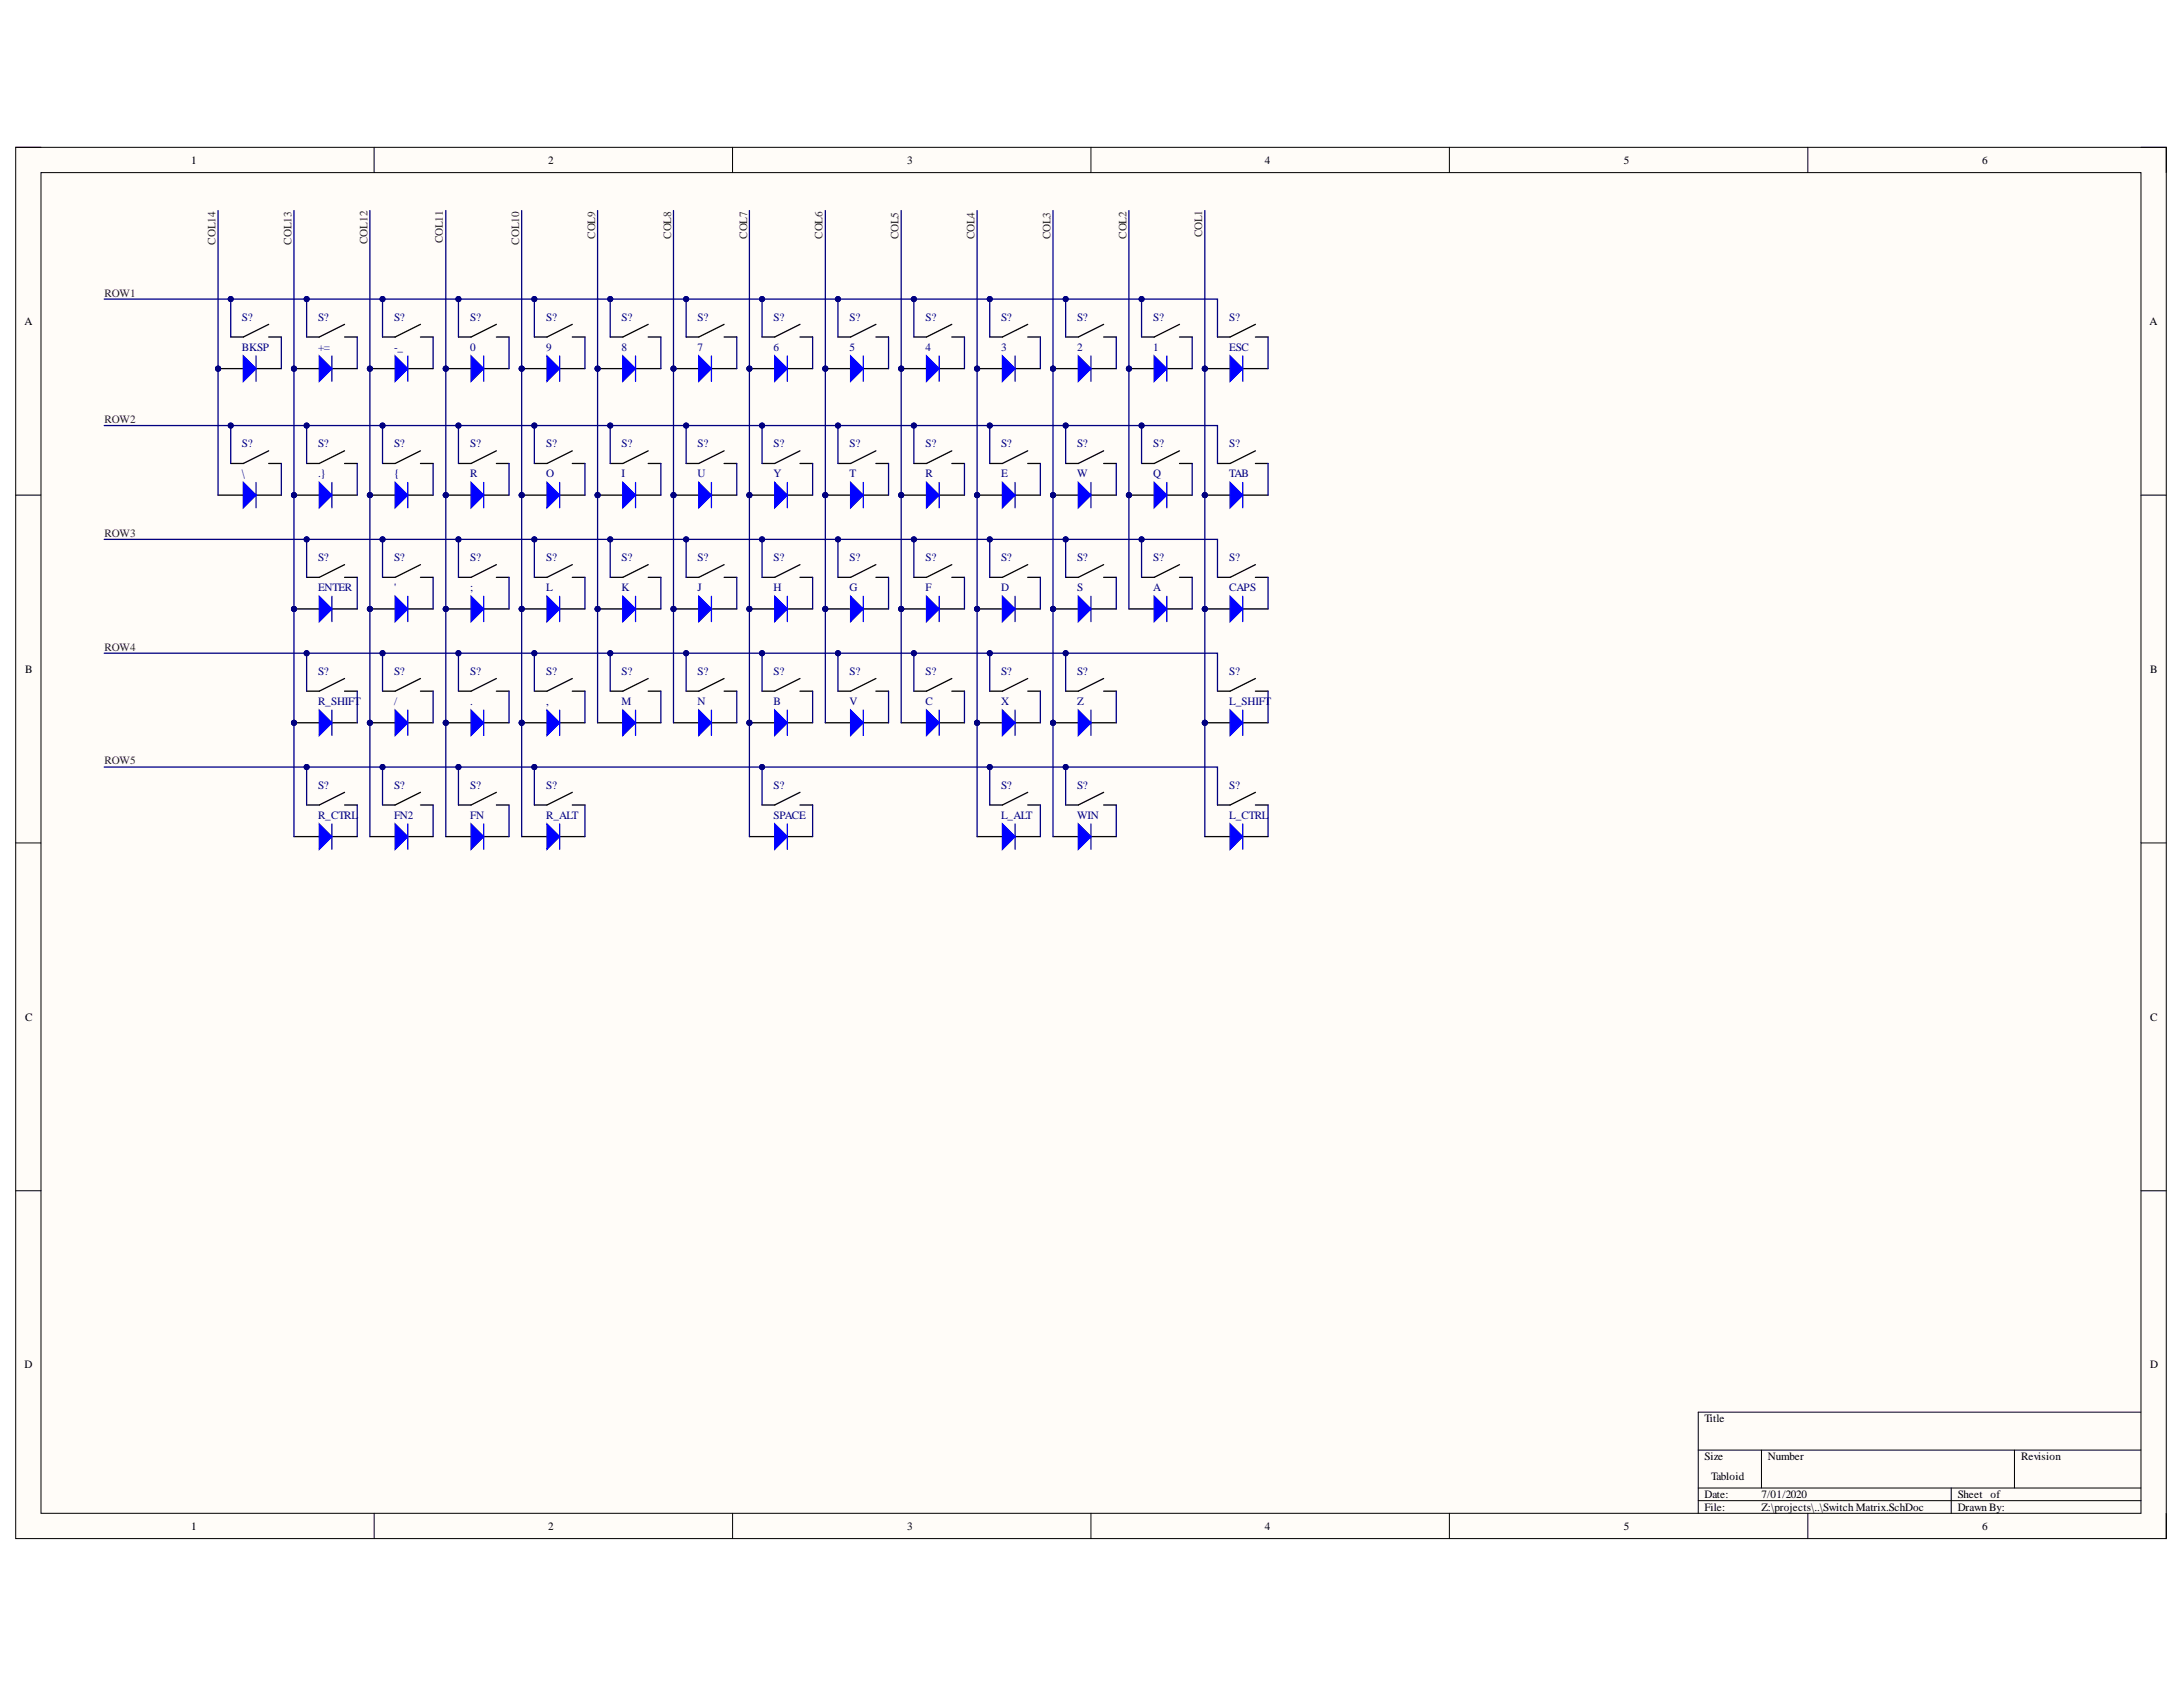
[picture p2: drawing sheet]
<svg xmlns="http://www.w3.org/2000/svg" width="279mm" height="216mm" viewBox="0 0 279 216" stroke-linecap="round" stroke-linejoin="round" font-family="sans-serif">
<defs><g id="words">
<g font-size="1.4">
<text x="24.5" y="21">1</text>
<text x="70.2" y="21">2</text>
<text x="116.1" y="21">3</text>
<text x="161.9" y="21">4</text>
<text x="207.8" y="21">5</text>
<text x="253.7" y="21">6</text>
<text x="3.1" y="41.6">A</text>
<text x="275.1" y="41.6">A</text>
<text x="3.2" y="86.1">B</text>
<text x="275.2" y="86.1">B</text>
<text x="3.2" y="130.6">C</text>
<text x="275.2" y="130.6">C</text>
<text x="3.1" y="175.1">D</text>
<text x="275.2" y="175.1">D</text>
<text x="218.2" y="182">Title</text>
<text x="218.2" y="186.9">Size</text>
<text x="218.2" y="191.7">Date:</text>
<text x="219" y="189.3">Tabloid</text>
<text x="225.4" y="191.7">7/01/2020</text>
<text x="226.3" y="186.9">Number</text>
<text x="250.6" y="191.7">Sheet</text>
<text x="254.8" y="191.7">of</text>
<text x="258.7" y="186.9">Revision</text>
<text x="24.5" y="195.8">1</text>
<text x="70.2" y="195.8">2</text>
<text x="116.1" y="195.8">3</text>
<text x="161.9" y="195.8">4</text>
<text x="207.8" y="195.8">5</text>
<text x="218.2" y="193.3">File:</text>
<text x="225.4" y="193.3">Z:\projects\..\Switch Matrix.SchDoc</text>
<text x="250.6" y="193.3">Drawn By:</text>
<text x="253.7" y="195.8">6</text>
</g>
<g font-size="1.4" fill="#800000">
<text x="27.6" y="31.3" transform="rotate(-90 27.6 31.3)">COL14</text>
<text x="37.3" y="31.3" transform="rotate(-90 37.3 31.3)">COL13</text>
<text x="47.1" y="31.2" transform="rotate(-90 47.1 31.2)">COL12</text>
<text x="56.7" y="31.1" transform="rotate(-90 56.7 31.1)">COL11</text>
<text x="66.4" y="31.3" transform="rotate(-90 66.4 31.3)">COL10</text>
<text x="76.2" y="30.6" transform="rotate(-90 76.2 30.6)">COL9</text>
<text x="85.9" y="30.6" transform="rotate(-90 85.9 30.6)">COL8</text>
<text x="95.6" y="30.6" transform="rotate(-90 95.6 30.6)">COL7</text>
<text x="105.3" y="30.6" transform="rotate(-90 105.3 30.6)">COL6</text>
<text x="115" y="30.6" transform="rotate(-90 115 30.6)">COL5</text>
<text x="124.7" y="30.6" transform="rotate(-90 124.7 30.6)">COL4</text>
<text x="134.5" y="30.6" transform="rotate(-90 134.5 30.6)">COL3</text>
<text x="144.2" y="30.6" transform="rotate(-90 144.2 30.6)">COL2</text>
<text x="153.8" y="30.4" transform="rotate(-90 153.8 30.4)">COL1</text>
<text x="13.4" y="38">ROW1</text>
<text x="13.4" y="54.2">ROW2</text>
<text x="13.4" y="68.7">ROW3</text>
<text x="13.4" y="83.3">ROW4</text>
<text x="13.4" y="97.8">ROW5</text>
</g>
<g font-size="1.4" fill="#000080">
<text x="31" y="41">S?</text>
<text x="40.7" y="41">S?</text>
<text x="50.4" y="41">S?</text>
<text x="60.2" y="41">S?</text>
<text x="69.9" y="41">S?</text>
<text x="79.5" y="41">S?</text>
<text x="89.3" y="41">S?</text>
<text x="99" y="41">S?</text>
<text x="108.7" y="41">S?</text>
<text x="118.5" y="41">S?</text>
<text x="128.1" y="41">S?</text>
<text x="137.9" y="41">S?</text>
<text x="147.6" y="41">S?</text>
<text x="157.3" y="41">S?</text>
<text x="31" y="44.9">BKSP</text>
<text x="40.7" y="44.9">+=</text>
<text x="50.4" y="44.9">-_</text>
<text x="60.2" y="44.9">0</text>
<text x="69.9" y="44.9">9</text>
<text x="79.5" y="44.9">8</text>
<text x="89.3" y="44.9">7</text>
<text x="99" y="44.9">6</text>
<text x="108.7" y="44.9">5</text>
<text x="118.5" y="44.9">4</text>
<text x="128.1" y="44.9">3</text>
<text x="137.9" y="44.9">2</text>
<text x="147.6" y="44.9">1</text>
<text x="157.3" y="44.9">ESC</text>
<text x="31" y="57.2">S?</text>
<text x="40.7" y="57.2">S?</text>
<text x="50.4" y="57.2">S?</text>
<text x="60.2" y="57.2">S?</text>
<text x="69.9" y="57.2">S?</text>
<text x="79.5" y="57.2">S?</text>
<text x="89.3" y="57.2">S?</text>
<text x="99" y="57.2">S?</text>
<text x="108.7" y="57.2">S?</text>
<text x="118.5" y="57.2">S?</text>
<text x="128.1" y="57.2">S?</text>
<text x="137.9" y="57.2">S?</text>
<text x="147.6" y="57.2">S?</text>
<text x="157.3" y="57.2">S?</text>
<text x="31" y="61.1">\</text>
<text x="40.7" y="61.1">.}</text>
<text x="50.4" y="61.1">{</text>
<text x="60.2" y="61.1">R</text>
<text x="69.9" y="61.1">O</text>
<text x="79.5" y="61.1">I</text>
<text x="89.3" y="61.1">U</text>
<text x="99" y="61.1">Y</text>
<text x="108.7" y="61.1">T</text>
<text x="118.5" y="61.1">R</text>
<text x="128.1" y="61.1">E</text>
<text x="137.9" y="61.1">W</text>
<text x="147.6" y="61.1">Q</text>
<text x="157.3" y="61.1">TAB</text>
<text x="40.7" y="71.8">S?</text>
<text x="50.4" y="71.8">S?</text>
<text x="60.2" y="71.8">S?</text>
<text x="69.9" y="71.8">S?</text>
<text x="79.5" y="71.8">S?</text>
<text x="89.3" y="71.8">S?</text>
<text x="99" y="71.8">S?</text>
<text x="108.7" y="71.8">S?</text>
<text x="118.5" y="71.8">S?</text>
<text x="128.1" y="71.8">S?</text>
<text x="137.9" y="71.8">S?</text>
<text x="147.6" y="71.8">S?</text>
<text x="157.3" y="71.8">S?</text>
<text x="40.7" y="75.6">ENTER</text>
<text x="50.4" y="75.6">'</text>
<text x="60.2" y="75.6">;</text>
<text x="69.9" y="75.6">L</text>
<text x="79.5" y="75.6">K</text>
<text x="89.3" y="75.6">J</text>
<text x="99" y="75.6">H</text>
<text x="108.7" y="75.6">G</text>
<text x="118.5" y="75.6">F</text>
<text x="128.1" y="75.6">D</text>
<text x="137.9" y="75.6">S</text>
<text x="147.6" y="75.6">A</text>
<text x="157.3" y="75.6">CAPS</text>
<text x="40.7" y="86.4">S?</text>
<text x="50.4" y="86.4">S?</text>
<text x="60.2" y="86.4">S?</text>
<text x="69.9" y="86.4">S?</text>
<text x="79.5" y="86.4">S?</text>
<text x="89.3" y="86.4">S?</text>
<text x="99" y="86.4">S?</text>
<text x="108.7" y="86.4">S?</text>
<text x="118.5" y="86.4">S?</text>
<text x="128.1" y="86.4">S?</text>
<text x="137.9" y="86.4">S?</text>
<text x="157.3" y="86.4">S?</text>
<text x="40.7" y="90.3">R_SHIFT</text>
<text x="50.4" y="90.3">/</text>
<text x="60.2" y="90.3">.</text>
<text x="69.9" y="90.3">,</text>
<text x="79.5" y="90.3">M</text>
<text x="89.3" y="90.3">N</text>
<text x="99" y="90.3">B</text>
<text x="108.7" y="90.3">V</text>
<text x="118.5" y="90.3">C</text>
<text x="128.1" y="90.3">X</text>
<text x="137.9" y="90.3">Z</text>
<text x="157.3" y="90.3">L_SHIFT</text>
<text x="40.7" y="100.9">S?</text>
<text x="50.4" y="100.9">S?</text>
<text x="60.2" y="100.9">S?</text>
<text x="69.9" y="100.9">S?</text>
<text x="99" y="100.9">S?</text>
<text x="128.1" y="100.9">S?</text>
<text x="137.9" y="100.9">S?</text>
<text x="157.3" y="100.9">S?</text>
<text x="40.7" y="104.8">R_CTRL</text>
<text x="50.4" y="104.8">FN2</text>
<text x="60.2" y="104.8">FN</text>
<text x="69.9" y="104.8">R_ALT</text>
<text x="99" y="104.8">SPACE</text>
<text x="128.1" y="104.8">L_ALT</text>
<text x="137.9" y="104.8">WIN</text>
<text x="157.3" y="104.8">L_CTRL</text>
</g>
</g></defs>
<path d="M2 18.9h275.3v178h-275.3z" fill-rule="evenodd" fill="#fffcf8"/>
<path d="M2 18.9h275.3v178h-275.3z" fill="none" stroke="#000" stroke-width=".13"/>
<path d="M5.2 22.1h268.8v171.6h-268.8z" fill-rule="evenodd" fill="#fffcf8"/>
<g fill="none" stroke="#000" stroke-width=".13">
<path d="M2 18.9h3.2M47.9 18.9v3.2M93.8 18.9v3.2M139.6 18.9v3.2M185.5 18.9v3.2M231.4 18.9v3.2M274 18.9h3.3v3.2M5.2 22.1h268.8v171.6h-268.8zM2 63.4h3.2M274 63.4h3.3M2 107.9h3.2M274 107.9h3.3"/>
<path d="M2 152.4h3.2M274 152.4h3.3M47.9 193.7v3.2M93.8 193.7v3.2M139.6 193.7v3.2M185.5 193.7v3.2M217.4 185.6h56.6M217.4 190.4h56.6M217.4 192.1h56.6M225.4 185.6v4.8M231.4 193.7v3.2M249.7 190.4v3.3"/>
<path d="M257.8 185.6v4.8M274 180.7h-56.6v13M277.3 193.7v3.2"/>
</g>
<g fill="none" stroke="#000" stroke-width=".16">
<path d="M34.4 41.5l-3.3 1.6h-1.6M34.4 43.1h1.6M34.4 57.7l-3.3 1.6h-1.6M34.4 59.3h1.6M44.1 41.5l-3.2 1.6h-1.7M44.1 43.1h1.6M44.1 57.7l-3.2 1.6h-1.7M44.1 59.3h1.6M53.8 41.5l-3.2 1.6h-1.6M53.8 43.1h1.6M53.8 57.7l-3.2 1.6h-1.6M53.8 59.3h1.6"/>
<path d="M63.5 41.5l-3.2 1.6h-1.6M63.5 43.1h1.6M63.5 57.7l-3.2 1.6h-1.6M63.5 59.3h1.6M73.2 41.5l-3.2 1.6h-1.6M73.2 43.1h1.7M73.2 57.7l-3.2 1.6h-1.6M73.2 59.3h1.7M83 41.5l-3.3 1.6h-1.6M83 43.1h1.6M83 57.7l-3.3 1.6h-1.6M83 59.3h1.6"/>
<path d="M92.7 41.5l-3.3 1.6h-1.6M92.7 43.1h1.6M92.7 57.7l-3.3 1.6h-1.6M92.7 59.3h1.6M102.4 41.5l-3.2 1.6h-1.7M102.4 43.1h1.6M102.4 57.7l-3.2 1.6h-1.7M102.4 59.3h1.6M112.1 41.5l-3.2 1.6h-1.7M112.1 43.1h1.6M112.1 57.7l-3.2 1.6h-1.7M112.1 59.3h1.6"/>
<path d="M121.8 41.5l-3.2 1.6h-1.6M121.8 43.1h1.6M121.8 57.7l-3.2 1.6h-1.6M121.8 59.3h1.6M131.5 41.5l-3.2 1.6h-1.6M131.5 43.1h1.7M131.5 57.7l-3.2 1.6h-1.6M131.5 59.3h1.7M141.3 41.5l-3.3 1.6h-1.6M141.3 43.1h1.6M141.3 57.7l-3.3 1.6h-1.6M141.3 59.3h1.6"/>
<path d="M151 41.5l-3.3 1.6h-1.6M151 43.1h1.6M151 57.7l-3.3 1.6h-1.6M151 59.3h1.6M160.7 41.5l-3.3 1.6h-1.6M160.7 43.1h1.6M160.7 57.7l-3.3 1.6h-1.6M160.7 59.3h1.6M44.1 72.3l-3.2 1.6h-1.7M44.1 73.9h1.6M53.8 72.3l-3.2 1.6h-1.6M53.8 73.9h1.6"/>
<path d="M63.5 72.3l-3.2 1.6h-1.6M63.5 73.9h1.6M73.2 72.3l-3.2 1.6h-1.6M73.2 73.9h1.7M83 72.3l-3.3 1.6h-1.6M83 73.9h1.6M92.7 72.3l-3.3 1.6h-1.6M92.7 73.9h1.6M102.4 72.3l-3.2 1.6h-1.7M102.4 73.9h1.6M112.1 72.3l-3.2 1.6h-1.7M112.1 73.9h1.6"/>
<path d="M121.8 72.3l-3.2 1.6h-1.6M121.8 73.9h1.6M131.5 72.3l-3.2 1.6h-1.6M131.5 73.9h1.7M141.3 72.3l-3.3 1.6h-1.6M141.3 73.9h1.6M151 72.3l-3.3 1.6h-1.6M151 73.9h1.6M160.7 72.3l-3.3 1.6h-1.6M160.7 73.9h1.6M44.1 86.8l-3.2 1.7h-1.7M44.1 88.5h1.6"/>
<path d="M53.8 86.8l-3.2 1.7h-1.6M53.8 88.5h1.6M63.5 86.8l-3.2 1.7h-1.6M63.5 88.5h1.6M73.2 86.8l-3.2 1.7h-1.6M73.2 88.5h1.7M83 86.8l-3.3 1.7h-1.6M83 88.5h1.6M92.7 86.8l-3.3 1.7h-1.6M92.7 88.5h1.6M102.4 86.8l-3.2 1.7h-1.7M102.4 88.5h1.6"/>
<path d="M112.1 86.8l-3.2 1.7h-1.7M112.1 88.5h1.6M121.8 86.8l-3.2 1.7h-1.6M121.8 88.5h1.6M131.5 86.8l-3.2 1.7h-1.6M131.5 88.5h1.7M141.3 86.8l-3.3 1.7h-1.6M141.3 88.5h1.6M160.7 86.8l-3.3 1.7h-1.6M160.7 88.5h1.6M44.1 101.4l-3.2 1.6h-1.7M44.1 103h1.6"/>
<path d="M53.8 101.4l-3.2 1.6h-1.6M53.8 103h1.6M63.5 101.4l-3.2 1.6h-1.6M63.5 103h1.6M73.2 101.4l-3.2 1.6h-1.6M73.2 103h1.7M102.4 101.4l-3.2 1.6h-1.7M102.4 103h1.6M131.5 101.4l-3.2 1.6h-1.6M131.5 103h1.7M141.3 101.4l-3.3 1.6h-1.6M141.3 103h1.6"/>
<path d="M160.7 101.4l-3.3 1.6h-1.6M160.7 103h1.6"/>
</g>
<circle cx="27.9" cy="47.2" r=".32" fill="#000080"/>
<circle cx="27.9" cy="47.2" r=".32" fill="none" stroke="#000080" stroke-width=".13"/>
<path d="M27.9 47.2h3.2" fill="none" stroke="#000" stroke-width=".16"/>
<circle cx="27.9" cy="47.2" r=".32" fill="#000080"/>
<circle cx="27.9" cy="47.2" r=".32" fill="none" stroke="#000080" stroke-width=".13"/>
<path d="M32.8 47.2h3.2" fill="none" stroke="#000" stroke-width=".16"/>
<path d="M31.1 45.6l1.7 1.6-1.7 1.6z" fill="#00f"/>
<path d="M31.1 45.6l1.7 1.6-1.7 1.6zM32.8 45.6v3.2" fill="none" stroke="#00f" stroke-width=".16"/>
<circle cx="37.6" cy="47.2" r=".32" fill="#000080"/>
<circle cx="37.6" cy="47.2" r=".32" fill="none" stroke="#000080" stroke-width=".13"/>
<path d="M37.6 47.2h3.3" fill="none" stroke="#000" stroke-width=".16"/>
<circle cx="37.6" cy="47.2" r=".32" fill="#000080"/>
<circle cx="37.6" cy="47.2" r=".32" fill="none" stroke="#000080" stroke-width=".13"/>
<path d="M42.5 47.2h3.2" fill="none" stroke="#000" stroke-width=".16"/>
<path d="M40.9 45.6l1.6 1.6-1.6 1.6z" fill="#00f"/>
<path d="M40.9 45.6l1.6 1.6-1.6 1.6zM42.5 45.6v3.2" fill="none" stroke="#00f" stroke-width=".16"/>
<circle cx="47.3" cy="47.2" r=".32" fill="#000080"/>
<circle cx="47.3" cy="47.2" r=".32" fill="none" stroke="#000080" stroke-width=".13"/>
<path d="M47.3 47.2h3.3" fill="none" stroke="#000" stroke-width=".16"/>
<circle cx="47.3" cy="47.2" r=".32" fill="#000080"/>
<circle cx="47.3" cy="47.2" r=".32" fill="none" stroke="#000080" stroke-width=".13"/>
<path d="M52.2 47.2h3.2" fill="none" stroke="#000" stroke-width=".16"/>
<path d="M50.6 45.6l1.6 1.6-1.6 1.6z" fill="#00f"/>
<path d="M50.6 45.6l1.6 1.6-1.6 1.6zM52.2 45.6v3.2" fill="none" stroke="#00f" stroke-width=".16"/>
<circle cx="57.1" cy="47.2" r=".32" fill="#000080"/>
<circle cx="57.1" cy="47.2" r=".32" fill="none" stroke="#000080" stroke-width=".13"/>
<path d="M57.1 47.2h3.2" fill="none" stroke="#000" stroke-width=".16"/>
<circle cx="57.1" cy="47.2" r=".32" fill="#000080"/>
<circle cx="57.1" cy="47.2" r=".32" fill="none" stroke="#000080" stroke-width=".13"/>
<path d="M61.9 47.2h3.2" fill="none" stroke="#000" stroke-width=".16"/>
<path d="M60.3 45.6l1.6 1.6-1.6 1.6z" fill="#00f"/>
<path d="M60.3 45.6l1.6 1.6-1.6 1.6zM61.9 45.6v3.2" fill="none" stroke="#00f" stroke-width=".16"/>
<circle cx="66.8" cy="47.2" r=".32" fill="#000080"/>
<circle cx="66.8" cy="47.2" r=".32" fill="none" stroke="#000080" stroke-width=".13"/>
<path d="M66.8 47.2h3.2" fill="none" stroke="#000" stroke-width=".16"/>
<circle cx="66.8" cy="47.2" r=".32" fill="#000080"/>
<circle cx="66.8" cy="47.2" r=".32" fill="none" stroke="#000080" stroke-width=".13"/>
<path d="M71.6 47.2h3.3" fill="none" stroke="#000" stroke-width=".16"/>
<path d="M70 45.6l1.6 1.6-1.6 1.6z" fill="#00f"/>
<path d="M70 45.6l1.6 1.6-1.6 1.6zM71.6 45.6v3.2" fill="none" stroke="#00f" stroke-width=".16"/>
<circle cx="76.5" cy="47.2" r=".32" fill="#000080"/>
<circle cx="76.5" cy="47.2" r=".32" fill="none" stroke="#000080" stroke-width=".13"/>
<path d="M76.5 47.2h3.2" fill="none" stroke="#000" stroke-width=".16"/>
<circle cx="76.5" cy="47.2" r=".32" fill="#000080"/>
<circle cx="76.5" cy="47.2" r=".32" fill="none" stroke="#000080" stroke-width=".13"/>
<path d="M81.3 47.2h3.3" fill="none" stroke="#000" stroke-width=".16"/>
<path d="M79.7 45.6l1.6 1.6-1.6 1.6z" fill="#00f"/>
<path d="M79.7 45.6l1.6 1.6-1.6 1.6zM81.3 45.6v3.2" fill="none" stroke="#00f" stroke-width=".16"/>
<circle cx="86.2" cy="47.2" r=".32" fill="#000080"/>
<circle cx="86.2" cy="47.2" r=".32" fill="none" stroke="#000080" stroke-width=".13"/>
<path d="M86.2 47.2h3.2" fill="none" stroke="#000" stroke-width=".16"/>
<circle cx="86.2" cy="47.2" r=".32" fill="#000080"/>
<circle cx="86.2" cy="47.2" r=".32" fill="none" stroke="#000080" stroke-width=".13"/>
<path d="M91.1 47.2h3.2" fill="none" stroke="#000" stroke-width=".16"/>
<path d="M89.4 45.6l1.7 1.6-1.7 1.6z" fill="#00f"/>
<path d="M89.4 45.6l1.7 1.6-1.7 1.6zM91.1 45.6v3.2" fill="none" stroke="#00f" stroke-width=".16"/>
<circle cx="95.9" cy="47.2" r=".32" fill="#000080"/>
<circle cx="95.9" cy="47.2" r=".32" fill="none" stroke="#000080" stroke-width=".13"/>
<path d="M95.9 47.2h3.3" fill="none" stroke="#000" stroke-width=".16"/>
<circle cx="95.9" cy="47.2" r=".32" fill="#000080"/>
<circle cx="95.9" cy="47.2" r=".32" fill="none" stroke="#000080" stroke-width=".13"/>
<path d="M100.8 47.2h3.2" fill="none" stroke="#000" stroke-width=".16"/>
<path d="M99.2 45.6l1.6 1.6-1.6 1.6z" fill="#00f"/>
<path d="M99.2 45.6l1.6 1.6-1.6 1.6zM100.8 45.6v3.2" fill="none" stroke="#00f" stroke-width=".16"/>
<circle cx="105.6" cy="47.2" r=".32" fill="#000080"/>
<circle cx="105.6" cy="47.2" r=".32" fill="none" stroke="#000080" stroke-width=".13"/>
<path d="M105.6 47.2h3.3" fill="none" stroke="#000" stroke-width=".16"/>
<circle cx="105.6" cy="47.2" r=".32" fill="#000080"/>
<circle cx="105.6" cy="47.2" r=".32" fill="none" stroke="#000080" stroke-width=".13"/>
<path d="M110.5 47.2h3.2" fill="none" stroke="#000" stroke-width=".16"/>
<path d="M108.9 45.6l1.6 1.6-1.6 1.6z" fill="#00f"/>
<path d="M108.9 45.6l1.6 1.6-1.6 1.6zM110.5 45.6v3.2" fill="none" stroke="#00f" stroke-width=".16"/>
<circle cx="115.3" cy="47.2" r=".32" fill="#000080"/>
<circle cx="115.3" cy="47.2" r=".32" fill="none" stroke="#000080" stroke-width=".13"/>
<path d="M115.3 47.2h3.3" fill="none" stroke="#000" stroke-width=".16"/>
<circle cx="115.3" cy="47.2" r=".32" fill="#000080"/>
<circle cx="115.3" cy="47.2" r=".32" fill="none" stroke="#000080" stroke-width=".13"/>
<path d="M120.2 47.2h3.2" fill="none" stroke="#000" stroke-width=".16"/>
<path d="M118.6 45.6l1.6 1.6-1.6 1.6z" fill="#00f"/>
<path d="M118.6 45.6l1.6 1.6-1.6 1.6zM120.2 45.6v3.2" fill="none" stroke="#00f" stroke-width=".16"/>
<circle cx="125.1" cy="47.2" r=".32" fill="#000080"/>
<circle cx="125.1" cy="47.2" r=".32" fill="none" stroke="#000080" stroke-width=".13"/>
<path d="M125.1 47.2h3.2" fill="none" stroke="#000" stroke-width=".16"/>
<circle cx="125.1" cy="47.2" r=".32" fill="#000080"/>
<circle cx="125.1" cy="47.2" r=".32" fill="none" stroke="#000080" stroke-width=".13"/>
<path d="M129.9 47.2h3.3" fill="none" stroke="#000" stroke-width=".16"/>
<path d="M128.3 45.6l1.6 1.6-1.6 1.6z" fill="#00f"/>
<path d="M128.3 45.6l1.6 1.6-1.6 1.6zM129.9 45.6v3.2" fill="none" stroke="#00f" stroke-width=".16"/>
<circle cx="134.8" cy="47.2" r=".32" fill="#000080"/>
<circle cx="134.8" cy="47.2" r=".32" fill="none" stroke="#000080" stroke-width=".13"/>
<path d="M134.8 47.2h3.2" fill="none" stroke="#000" stroke-width=".16"/>
<circle cx="134.8" cy="47.2" r=".32" fill="#000080"/>
<circle cx="134.8" cy="47.2" r=".32" fill="none" stroke="#000080" stroke-width=".13"/>
<path d="M139.6 47.2h3.3" fill="none" stroke="#000" stroke-width=".16"/>
<path d="M138 45.6l1.6 1.6-1.6 1.6z" fill="#00f"/>
<path d="M138 45.6l1.6 1.6-1.6 1.6zM139.6 45.6v3.2" fill="none" stroke="#00f" stroke-width=".16"/>
<circle cx="144.5" cy="47.2" r=".32" fill="#000080"/>
<circle cx="144.5" cy="47.2" r=".32" fill="none" stroke="#000080" stroke-width=".13"/>
<path d="M144.5 47.2h3.2" fill="none" stroke="#000" stroke-width=".16"/>
<circle cx="144.5" cy="47.2" r=".32" fill="#000080"/>
<circle cx="144.5" cy="47.2" r=".32" fill="none" stroke="#000080" stroke-width=".13"/>
<path d="M149.3 47.2h3.3" fill="none" stroke="#000" stroke-width=".16"/>
<path d="M147.7 45.6l1.6 1.6-1.6 1.6z" fill="#00f"/>
<path d="M147.7 45.6l1.6 1.6-1.6 1.6zM149.3 45.6v3.2" fill="none" stroke="#00f" stroke-width=".16"/>
<circle cx="154.2" cy="47.2" r=".33" fill="#000080"/>
<circle cx="154.2" cy="47.2" r=".33" fill="none" stroke="#000080" stroke-width=".13"/>
<path d="M154.2 47.2h3.2" fill="none" stroke="#000" stroke-width=".16"/>
<circle cx="154.2" cy="47.2" r=".33" fill="#000080"/>
<circle cx="154.2" cy="47.2" r=".33" fill="none" stroke="#000080" stroke-width=".13"/>
<path d="M159.1 47.2h3.2" fill="none" stroke="#000" stroke-width=".16"/>
<path d="M157.4 45.6l1.7 1.6-1.7 1.6z" fill="#00f"/>
<path d="M157.4 45.6l1.7 1.6-1.7 1.6zM159.1 45.6v3.2" fill="none" stroke="#00f" stroke-width=".16"/>
<path d="M27.9 63.4h3.2M32.8 63.4h3.2" fill="none" stroke="#000" stroke-width=".16"/>
<path d="M31.1 61.7l1.7 1.7-1.7 1.6z" fill="#00f"/>
<path d="M31.1 61.7l1.7 1.7-1.7 1.6zM32.8 61.7v3.3" fill="none" stroke="#00f" stroke-width=".16"/>
<circle cx="37.6" cy="63.4" r=".32" fill="#000080"/>
<circle cx="37.6" cy="63.4" r=".32" fill="none" stroke="#000080" stroke-width=".13"/>
<path d="M37.6 63.4h3.3" fill="none" stroke="#000" stroke-width=".16"/>
<circle cx="37.6" cy="63.4" r=".32" fill="#000080"/>
<circle cx="37.6" cy="63.4" r=".32" fill="none" stroke="#000080" stroke-width=".13"/>
<path d="M42.5 63.4h3.2" fill="none" stroke="#000" stroke-width=".16"/>
<path d="M40.9 61.7l1.6 1.7-1.6 1.6z" fill="#00f"/>
<path d="M40.9 61.7l1.6 1.7-1.6 1.6zM42.5 61.7v3.3" fill="none" stroke="#00f" stroke-width=".16"/>
<circle cx="47.3" cy="63.4" r=".32" fill="#000080"/>
<circle cx="47.3" cy="63.4" r=".32" fill="none" stroke="#000080" stroke-width=".13"/>
<path d="M47.3 63.4h3.3" fill="none" stroke="#000" stroke-width=".16"/>
<circle cx="47.3" cy="63.4" r=".32" fill="#000080"/>
<circle cx="47.3" cy="63.4" r=".32" fill="none" stroke="#000080" stroke-width=".13"/>
<path d="M52.2 63.4h3.2" fill="none" stroke="#000" stroke-width=".16"/>
<path d="M50.6 61.7l1.6 1.7-1.6 1.6z" fill="#00f"/>
<path d="M50.6 61.7l1.6 1.7-1.6 1.6zM52.2 61.7v3.3" fill="none" stroke="#00f" stroke-width=".16"/>
<circle cx="57.1" cy="63.4" r=".32" fill="#000080"/>
<circle cx="57.1" cy="63.4" r=".32" fill="none" stroke="#000080" stroke-width=".13"/>
<path d="M57.1 63.4h3.2" fill="none" stroke="#000" stroke-width=".16"/>
<circle cx="57.1" cy="63.4" r=".32" fill="#000080"/>
<circle cx="57.1" cy="63.4" r=".32" fill="none" stroke="#000080" stroke-width=".13"/>
<path d="M61.9 63.4h3.2" fill="none" stroke="#000" stroke-width=".16"/>
<path d="M60.3 61.7l1.6 1.7-1.6 1.6z" fill="#00f"/>
<path d="M60.3 61.7l1.6 1.7-1.6 1.6zM61.9 61.7v3.3" fill="none" stroke="#00f" stroke-width=".16"/>
<circle cx="66.8" cy="63.4" r=".32" fill="#000080"/>
<circle cx="66.8" cy="63.4" r=".32" fill="none" stroke="#000080" stroke-width=".13"/>
<path d="M66.8 63.4h3.2" fill="none" stroke="#000" stroke-width=".16"/>
<circle cx="66.8" cy="63.4" r=".32" fill="#000080"/>
<circle cx="66.8" cy="63.4" r=".32" fill="none" stroke="#000080" stroke-width=".13"/>
<path d="M71.6 63.4h3.3" fill="none" stroke="#000" stroke-width=".16"/>
<path d="M70 61.7l1.6 1.7-1.6 1.6z" fill="#00f"/>
<path d="M70 61.7l1.6 1.7-1.6 1.6zM71.6 61.7v3.3" fill="none" stroke="#00f" stroke-width=".16"/>
<circle cx="76.5" cy="63.4" r=".32" fill="#000080"/>
<circle cx="76.5" cy="63.4" r=".32" fill="none" stroke="#000080" stroke-width=".13"/>
<path d="M76.5 63.4h3.2" fill="none" stroke="#000" stroke-width=".16"/>
<circle cx="76.5" cy="63.4" r=".32" fill="#000080"/>
<circle cx="76.5" cy="63.4" r=".32" fill="none" stroke="#000080" stroke-width=".13"/>
<path d="M81.3 63.4h3.3" fill="none" stroke="#000" stroke-width=".16"/>
<path d="M79.7 61.7l1.6 1.7-1.6 1.6z" fill="#00f"/>
<path d="M79.7 61.7l1.6 1.7-1.6 1.6zM81.3 61.7v3.3" fill="none" stroke="#00f" stroke-width=".16"/>
<circle cx="86.2" cy="63.4" r=".32" fill="#000080"/>
<circle cx="86.2" cy="63.4" r=".32" fill="none" stroke="#000080" stroke-width=".13"/>
<path d="M86.2 63.4h3.2" fill="none" stroke="#000" stroke-width=".16"/>
<circle cx="86.2" cy="63.4" r=".32" fill="#000080"/>
<circle cx="86.2" cy="63.4" r=".32" fill="none" stroke="#000080" stroke-width=".13"/>
<path d="M91.1 63.4h3.2" fill="none" stroke="#000" stroke-width=".16"/>
<path d="M89.4 61.7l1.7 1.7-1.7 1.6z" fill="#00f"/>
<path d="M89.4 61.7l1.7 1.7-1.7 1.6zM91.1 61.7v3.3" fill="none" stroke="#00f" stroke-width=".16"/>
<circle cx="95.9" cy="63.4" r=".32" fill="#000080"/>
<circle cx="95.9" cy="63.4" r=".32" fill="none" stroke="#000080" stroke-width=".13"/>
<path d="M95.9 63.4h3.3" fill="none" stroke="#000" stroke-width=".16"/>
<circle cx="95.9" cy="63.4" r=".32" fill="#000080"/>
<circle cx="95.9" cy="63.4" r=".32" fill="none" stroke="#000080" stroke-width=".13"/>
<path d="M100.8 63.4h3.2" fill="none" stroke="#000" stroke-width=".16"/>
<path d="M99.2 61.7l1.6 1.7-1.6 1.6z" fill="#00f"/>
<path d="M99.2 61.7l1.6 1.7-1.6 1.6zM100.8 61.7v3.3" fill="none" stroke="#00f" stroke-width=".16"/>
<circle cx="105.6" cy="63.4" r=".32" fill="#000080"/>
<circle cx="105.6" cy="63.4" r=".32" fill="none" stroke="#000080" stroke-width=".13"/>
<path d="M105.6 63.4h3.3" fill="none" stroke="#000" stroke-width=".16"/>
<circle cx="105.6" cy="63.4" r=".32" fill="#000080"/>
<circle cx="105.6" cy="63.4" r=".32" fill="none" stroke="#000080" stroke-width=".13"/>
<path d="M110.5 63.4h3.2" fill="none" stroke="#000" stroke-width=".16"/>
<path d="M108.9 61.7l1.6 1.7-1.6 1.6z" fill="#00f"/>
<path d="M108.9 61.7l1.6 1.7-1.6 1.6zM110.5 61.7v3.3" fill="none" stroke="#00f" stroke-width=".16"/>
<circle cx="115.3" cy="63.4" r=".32" fill="#000080"/>
<circle cx="115.3" cy="63.4" r=".32" fill="none" stroke="#000080" stroke-width=".13"/>
<path d="M115.3 63.4h3.3" fill="none" stroke="#000" stroke-width=".16"/>
<circle cx="115.3" cy="63.4" r=".32" fill="#000080"/>
<circle cx="115.3" cy="63.4" r=".32" fill="none" stroke="#000080" stroke-width=".13"/>
<path d="M120.2 63.4h3.2" fill="none" stroke="#000" stroke-width=".16"/>
<path d="M118.6 61.7l1.6 1.7-1.6 1.6z" fill="#00f"/>
<path d="M118.6 61.7l1.6 1.7-1.6 1.6zM120.2 61.7v3.3" fill="none" stroke="#00f" stroke-width=".16"/>
<circle cx="125.1" cy="63.4" r=".32" fill="#000080"/>
<circle cx="125.1" cy="63.4" r=".32" fill="none" stroke="#000080" stroke-width=".13"/>
<path d="M125.1 63.4h3.2" fill="none" stroke="#000" stroke-width=".16"/>
<circle cx="125.1" cy="63.4" r=".32" fill="#000080"/>
<circle cx="125.1" cy="63.4" r=".32" fill="none" stroke="#000080" stroke-width=".13"/>
<path d="M129.9 63.4h3.3" fill="none" stroke="#000" stroke-width=".16"/>
<path d="M128.3 61.7l1.6 1.7-1.6 1.6z" fill="#00f"/>
<path d="M128.3 61.7l1.6 1.7-1.6 1.6zM129.9 61.7v3.3" fill="none" stroke="#00f" stroke-width=".16"/>
<circle cx="134.8" cy="63.4" r=".32" fill="#000080"/>
<circle cx="134.8" cy="63.4" r=".32" fill="none" stroke="#000080" stroke-width=".13"/>
<path d="M134.8 63.4h3.2" fill="none" stroke="#000" stroke-width=".16"/>
<circle cx="134.8" cy="63.4" r=".32" fill="#000080"/>
<circle cx="134.8" cy="63.4" r=".32" fill="none" stroke="#000080" stroke-width=".13"/>
<path d="M139.6 63.4h3.3" fill="none" stroke="#000" stroke-width=".16"/>
<path d="M138 61.7l1.6 1.7-1.6 1.6z" fill="#00f"/>
<path d="M138 61.7l1.6 1.7-1.6 1.6zM139.6 61.7v3.3" fill="none" stroke="#00f" stroke-width=".16"/>
<circle cx="144.5" cy="63.4" r=".32" fill="#000080"/>
<circle cx="144.5" cy="63.4" r=".32" fill="none" stroke="#000080" stroke-width=".13"/>
<path d="M144.5 63.4h3.2" fill="none" stroke="#000" stroke-width=".16"/>
<circle cx="144.5" cy="63.4" r=".32" fill="#000080"/>
<circle cx="144.5" cy="63.4" r=".32" fill="none" stroke="#000080" stroke-width=".13"/>
<path d="M149.3 63.4h3.3" fill="none" stroke="#000" stroke-width=".16"/>
<path d="M147.7 61.7l1.6 1.7-1.6 1.6z" fill="#00f"/>
<path d="M147.7 61.7l1.6 1.7-1.6 1.6zM149.3 61.7v3.3" fill="none" stroke="#00f" stroke-width=".16"/>
<circle cx="154.2" cy="63.4" r=".32" fill="#000080"/>
<circle cx="154.2" cy="63.4" r=".32" fill="none" stroke="#000080" stroke-width=".13"/>
<path d="M154.2 63.4h3.2" fill="none" stroke="#000" stroke-width=".16"/>
<circle cx="154.2" cy="63.4" r=".32" fill="#000080"/>
<circle cx="154.2" cy="63.4" r=".32" fill="none" stroke="#000080" stroke-width=".13"/>
<path d="M159.1 63.4h3.2" fill="none" stroke="#000" stroke-width=".16"/>
<path d="M157.4 61.7l1.7 1.7-1.7 1.6z" fill="#00f"/>
<path d="M157.4 61.7l1.7 1.7-1.7 1.6zM159.1 61.7v3.3" fill="none" stroke="#00f" stroke-width=".16"/>
<circle cx="37.6" cy="77.9" r=".32" fill="#000080"/>
<circle cx="37.6" cy="77.9" r=".32" fill="none" stroke="#000080" stroke-width=".13"/>
<path d="M37.6 77.9h3.3" fill="none" stroke="#000" stroke-width=".16"/>
<circle cx="37.6" cy="77.9" r=".32" fill="#000080"/>
<circle cx="37.6" cy="77.9" r=".32" fill="none" stroke="#000080" stroke-width=".13"/>
<path d="M42.5 77.9h3.2" fill="none" stroke="#000" stroke-width=".16"/>
<path d="M40.9 76.3l1.6 1.6-1.6 1.7z" fill="#00f"/>
<path d="M40.9 76.3l1.6 1.6-1.6 1.7zM42.5 76.3v3.3" fill="none" stroke="#00f" stroke-width=".16"/>
<circle cx="47.3" cy="77.9" r=".32" fill="#000080"/>
<circle cx="47.3" cy="77.9" r=".32" fill="none" stroke="#000080" stroke-width=".13"/>
<path d="M47.3 77.9h3.3" fill="none" stroke="#000" stroke-width=".16"/>
<circle cx="47.3" cy="77.9" r=".32" fill="#000080"/>
<circle cx="47.3" cy="77.9" r=".32" fill="none" stroke="#000080" stroke-width=".13"/>
<path d="M52.2 77.9h3.2" fill="none" stroke="#000" stroke-width=".16"/>
<path d="M50.6 76.3l1.6 1.6-1.6 1.7z" fill="#00f"/>
<path d="M50.6 76.3l1.6 1.6-1.6 1.7zM52.2 76.3v3.3" fill="none" stroke="#00f" stroke-width=".16"/>
<circle cx="57.1" cy="77.9" r=".32" fill="#000080"/>
<circle cx="57.1" cy="77.9" r=".32" fill="none" stroke="#000080" stroke-width=".13"/>
<path d="M57.1 77.9h3.2" fill="none" stroke="#000" stroke-width=".16"/>
<circle cx="57.1" cy="77.9" r=".32" fill="#000080"/>
<circle cx="57.1" cy="77.9" r=".32" fill="none" stroke="#000080" stroke-width=".13"/>
<path d="M61.9 77.9h3.2" fill="none" stroke="#000" stroke-width=".16"/>
<path d="M60.3 76.3l1.6 1.6-1.6 1.7z" fill="#00f"/>
<path d="M60.3 76.3l1.6 1.6-1.6 1.7zM61.9 76.3v3.3" fill="none" stroke="#00f" stroke-width=".16"/>
<circle cx="66.8" cy="77.9" r=".32" fill="#000080"/>
<circle cx="66.8" cy="77.9" r=".32" fill="none" stroke="#000080" stroke-width=".13"/>
<path d="M66.8 77.9h3.2" fill="none" stroke="#000" stroke-width=".16"/>
<circle cx="66.8" cy="77.9" r=".32" fill="#000080"/>
<circle cx="66.8" cy="77.9" r=".32" fill="none" stroke="#000080" stroke-width=".13"/>
<path d="M71.6 77.9h3.3" fill="none" stroke="#000" stroke-width=".16"/>
<path d="M70 76.3l1.6 1.6-1.6 1.7z" fill="#00f"/>
<path d="M70 76.3l1.6 1.6-1.6 1.7zM71.6 76.3v3.3" fill="none" stroke="#00f" stroke-width=".16"/>
<circle cx="76.5" cy="77.9" r=".32" fill="#000080"/>
<circle cx="76.5" cy="77.9" r=".32" fill="none" stroke="#000080" stroke-width=".13"/>
<path d="M76.5 77.9h3.2" fill="none" stroke="#000" stroke-width=".16"/>
<circle cx="76.5" cy="77.9" r=".32" fill="#000080"/>
<circle cx="76.5" cy="77.9" r=".32" fill="none" stroke="#000080" stroke-width=".13"/>
<path d="M81.3 77.9h3.3" fill="none" stroke="#000" stroke-width=".16"/>
<path d="M79.7 76.3l1.6 1.6-1.6 1.7z" fill="#00f"/>
<path d="M79.7 76.3l1.6 1.6-1.6 1.7zM81.3 76.3v3.3" fill="none" stroke="#00f" stroke-width=".16"/>
<circle cx="86.2" cy="77.9" r=".32" fill="#000080"/>
<circle cx="86.2" cy="77.9" r=".32" fill="none" stroke="#000080" stroke-width=".13"/>
<path d="M86.2 77.9h3.2" fill="none" stroke="#000" stroke-width=".16"/>
<circle cx="86.2" cy="77.9" r=".32" fill="#000080"/>
<circle cx="86.2" cy="77.9" r=".32" fill="none" stroke="#000080" stroke-width=".13"/>
<path d="M91.1 77.9h3.2" fill="none" stroke="#000" stroke-width=".16"/>
<path d="M89.4 76.3l1.7 1.6-1.7 1.7z" fill="#00f"/>
<path d="M89.4 76.3l1.7 1.6-1.7 1.7zM91.1 76.3v3.3" fill="none" stroke="#00f" stroke-width=".16"/>
<circle cx="95.9" cy="77.9" r=".32" fill="#000080"/>
<circle cx="95.9" cy="77.9" r=".32" fill="none" stroke="#000080" stroke-width=".13"/>
<path d="M95.9 77.9h3.3" fill="none" stroke="#000" stroke-width=".16"/>
<circle cx="95.9" cy="77.9" r=".32" fill="#000080"/>
<circle cx="95.9" cy="77.9" r=".32" fill="none" stroke="#000080" stroke-width=".13"/>
<path d="M100.8 77.9h3.2" fill="none" stroke="#000" stroke-width=".16"/>
<path d="M99.2 76.3l1.6 1.6-1.6 1.7z" fill="#00f"/>
<path d="M99.2 76.3l1.6 1.6-1.6 1.7zM100.8 76.3v3.3" fill="none" stroke="#00f" stroke-width=".16"/>
<circle cx="105.6" cy="77.9" r=".32" fill="#000080"/>
<circle cx="105.6" cy="77.9" r=".32" fill="none" stroke="#000080" stroke-width=".13"/>
<path d="M105.6 77.9h3.3" fill="none" stroke="#000" stroke-width=".16"/>
<circle cx="105.6" cy="77.9" r=".32" fill="#000080"/>
<circle cx="105.6" cy="77.9" r=".32" fill="none" stroke="#000080" stroke-width=".13"/>
<path d="M110.5 77.9h3.2" fill="none" stroke="#000" stroke-width=".16"/>
<path d="M108.9 76.3l1.6 1.6-1.6 1.7z" fill="#00f"/>
<path d="M108.9 76.3l1.6 1.6-1.6 1.7zM110.5 76.3v3.3" fill="none" stroke="#00f" stroke-width=".16"/>
<circle cx="115.3" cy="77.9" r=".32" fill="#000080"/>
<circle cx="115.3" cy="77.9" r=".32" fill="none" stroke="#000080" stroke-width=".13"/>
<path d="M115.3 77.9h3.3" fill="none" stroke="#000" stroke-width=".16"/>
<circle cx="115.3" cy="77.9" r=".32" fill="#000080"/>
<circle cx="115.3" cy="77.9" r=".32" fill="none" stroke="#000080" stroke-width=".13"/>
<path d="M120.2 77.9h3.2" fill="none" stroke="#000" stroke-width=".16"/>
<path d="M118.6 76.3l1.6 1.6-1.6 1.7z" fill="#00f"/>
<path d="M118.6 76.3l1.6 1.6-1.6 1.7zM120.2 76.3v3.3" fill="none" stroke="#00f" stroke-width=".16"/>
<circle cx="125.1" cy="77.9" r=".32" fill="#000080"/>
<circle cx="125.1" cy="77.9" r=".32" fill="none" stroke="#000080" stroke-width=".13"/>
<path d="M125.1 77.9h3.2" fill="none" stroke="#000" stroke-width=".16"/>
<circle cx="125.1" cy="77.9" r=".32" fill="#000080"/>
<circle cx="125.1" cy="77.9" r=".32" fill="none" stroke="#000080" stroke-width=".13"/>
<path d="M129.9 77.9h3.3" fill="none" stroke="#000" stroke-width=".16"/>
<path d="M128.3 76.3l1.6 1.6-1.6 1.7z" fill="#00f"/>
<path d="M128.3 76.3l1.6 1.6-1.6 1.7zM129.9 76.3v3.3" fill="none" stroke="#00f" stroke-width=".16"/>
<circle cx="134.8" cy="77.9" r=".32" fill="#000080"/>
<circle cx="134.8" cy="77.9" r=".32" fill="none" stroke="#000080" stroke-width=".13"/>
<path d="M134.8 77.9h3.2" fill="none" stroke="#000" stroke-width=".16"/>
<circle cx="134.8" cy="77.9" r=".32" fill="#000080"/>
<circle cx="134.8" cy="77.9" r=".32" fill="none" stroke="#000080" stroke-width=".13"/>
<path d="M139.6 77.9h3.3" fill="none" stroke="#000" stroke-width=".16"/>
<path d="M138 76.3l1.6 1.6-1.6 1.7z" fill="#00f"/>
<path d="M138 76.3l1.6 1.6-1.6 1.7zM139.6 76.3v3.3" fill="none" stroke="#00f" stroke-width=".16"/>
<path d="M144.5 77.9h3.2M149.3 77.9h3.3" fill="none" stroke="#000" stroke-width=".16"/>
<path d="M147.7 76.3l1.6 1.6-1.6 1.7z" fill="#00f"/>
<path d="M147.7 76.3l1.6 1.6-1.6 1.7zM149.3 76.3v3.3" fill="none" stroke="#00f" stroke-width=".16"/>
<circle cx="154.2" cy="77.9" r=".32" fill="#000080"/>
<circle cx="154.2" cy="77.9" r=".32" fill="none" stroke="#000080" stroke-width=".13"/>
<path d="M154.2 77.9h3.2" fill="none" stroke="#000" stroke-width=".16"/>
<circle cx="154.2" cy="77.9" r=".32" fill="#000080"/>
<circle cx="154.2" cy="77.9" r=".32" fill="none" stroke="#000080" stroke-width=".13"/>
<path d="M159.1 77.9h3.2" fill="none" stroke="#000" stroke-width=".16"/>
<path d="M157.4 76.3l1.7 1.6-1.7 1.7z" fill="#00f"/>
<path d="M157.4 76.3l1.7 1.6-1.7 1.7zM159.1 76.3v3.3" fill="none" stroke="#00f" stroke-width=".16"/>
<circle cx="37.6" cy="92.5" r=".32" fill="#000080"/>
<circle cx="37.6" cy="92.5" r=".32" fill="none" stroke="#000080" stroke-width=".13"/>
<path d="M37.6 92.5h3.3" fill="none" stroke="#000" stroke-width=".16"/>
<circle cx="37.6" cy="92.5" r=".32" fill="#000080"/>
<circle cx="37.6" cy="92.5" r=".32" fill="none" stroke="#000080" stroke-width=".13"/>
<path d="M42.5 92.5h3.2" fill="none" stroke="#000" stroke-width=".16"/>
<path d="M40.9 90.9l1.6 1.6-1.6 1.6z" fill="#00f"/>
<path d="M40.9 90.9l1.6 1.6-1.6 1.6zM42.5 90.9v3.2" fill="none" stroke="#00f" stroke-width=".16"/>
<circle cx="47.3" cy="92.5" r=".32" fill="#000080"/>
<circle cx="47.3" cy="92.5" r=".32" fill="none" stroke="#000080" stroke-width=".13"/>
<path d="M47.3 92.5h3.3" fill="none" stroke="#000" stroke-width=".16"/>
<circle cx="47.3" cy="92.5" r=".32" fill="#000080"/>
<circle cx="47.3" cy="92.5" r=".32" fill="none" stroke="#000080" stroke-width=".13"/>
<path d="M52.2 92.5h3.2" fill="none" stroke="#000" stroke-width=".16"/>
<path d="M50.6 90.9l1.6 1.6-1.6 1.6z" fill="#00f"/>
<path d="M50.6 90.9l1.6 1.6-1.6 1.6zM52.2 90.9v3.2" fill="none" stroke="#00f" stroke-width=".16"/>
<circle cx="57.1" cy="92.5" r=".32" fill="#000080"/>
<circle cx="57.1" cy="92.5" r=".32" fill="none" stroke="#000080" stroke-width=".13"/>
<path d="M57.1 92.5h3.2" fill="none" stroke="#000" stroke-width=".16"/>
<circle cx="57.1" cy="92.5" r=".32" fill="#000080"/>
<circle cx="57.1" cy="92.5" r=".32" fill="none" stroke="#000080" stroke-width=".13"/>
<path d="M61.9 92.5h3.2" fill="none" stroke="#000" stroke-width=".16"/>
<path d="M60.3 90.9l1.6 1.6-1.6 1.6z" fill="#00f"/>
<path d="M60.3 90.9l1.6 1.6-1.6 1.6zM61.9 90.9v3.2" fill="none" stroke="#00f" stroke-width=".16"/>
<circle cx="66.8" cy="92.5" r=".32" fill="#000080"/>
<circle cx="66.8" cy="92.5" r=".32" fill="none" stroke="#000080" stroke-width=".13"/>
<path d="M66.8 92.5h3.2" fill="none" stroke="#000" stroke-width=".16"/>
<circle cx="66.8" cy="92.5" r=".32" fill="#000080"/>
<circle cx="66.8" cy="92.5" r=".32" fill="none" stroke="#000080" stroke-width=".13"/>
<path d="M71.6 92.5h3.3" fill="none" stroke="#000" stroke-width=".16"/>
<path d="M70 90.9l1.6 1.6-1.6 1.6z" fill="#00f"/>
<path d="M70 90.9l1.6 1.6-1.6 1.6zM71.6 90.9v3.2" fill="none" stroke="#00f" stroke-width=".16"/>
<path d="M76.5 92.5h3.2M81.3 92.5h3.3" fill="none" stroke="#000" stroke-width=".16"/>
<path d="M79.7 90.9l1.6 1.6-1.6 1.6z" fill="#00f"/>
<path d="M79.7 90.9l1.6 1.6-1.6 1.6zM81.3 90.9v3.2" fill="none" stroke="#00f" stroke-width=".16"/>
<path d="M86.2 92.5h3.2M91.1 92.5h3.2" fill="none" stroke="#000" stroke-width=".16"/>
<path d="M89.4 90.9l1.7 1.6-1.7 1.6z" fill="#00f"/>
<path d="M89.4 90.9l1.7 1.6-1.7 1.6zM91.1 90.9v3.2" fill="none" stroke="#00f" stroke-width=".16"/>
<circle cx="95.9" cy="92.5" r=".32" fill="#000080"/>
<circle cx="95.9" cy="92.5" r=".32" fill="none" stroke="#000080" stroke-width=".13"/>
<path d="M95.9 92.5h3.3" fill="none" stroke="#000" stroke-width=".16"/>
<circle cx="95.9" cy="92.5" r=".32" fill="#000080"/>
<circle cx="95.9" cy="92.5" r=".32" fill="none" stroke="#000080" stroke-width=".13"/>
<path d="M100.8 92.5h3.2" fill="none" stroke="#000" stroke-width=".16"/>
<path d="M99.2 90.9l1.6 1.6-1.6 1.6z" fill="#00f"/>
<path d="M99.2 90.9l1.6 1.6-1.6 1.6zM100.8 90.9v3.2" fill="none" stroke="#00f" stroke-width=".16"/>
<path d="M105.6 92.5h3.3M110.5 92.5h3.2" fill="none" stroke="#000" stroke-width=".16"/>
<path d="M108.9 90.9l1.6 1.6-1.6 1.6z" fill="#00f"/>
<path d="M108.9 90.9l1.6 1.6-1.6 1.6zM110.5 90.9v3.2" fill="none" stroke="#00f" stroke-width=".16"/>
<path d="M115.3 92.5h3.3M120.2 92.5h3.2" fill="none" stroke="#000" stroke-width=".16"/>
<path d="M118.6 90.9l1.6 1.6-1.6 1.6z" fill="#00f"/>
<path d="M118.6 90.9l1.6 1.6-1.6 1.6zM120.2 90.9v3.2" fill="none" stroke="#00f" stroke-width=".16"/>
<circle cx="125.1" cy="92.5" r=".32" fill="#000080"/>
<circle cx="125.1" cy="92.5" r=".32" fill="none" stroke="#000080" stroke-width=".13"/>
<path d="M125.1 92.5h3.2" fill="none" stroke="#000" stroke-width=".16"/>
<circle cx="125.1" cy="92.5" r=".32" fill="#000080"/>
<circle cx="125.1" cy="92.5" r=".32" fill="none" stroke="#000080" stroke-width=".13"/>
<path d="M129.9 92.5h3.3" fill="none" stroke="#000" stroke-width=".16"/>
<path d="M128.3 90.9l1.6 1.6-1.6 1.6z" fill="#00f"/>
<path d="M128.3 90.9l1.6 1.6-1.6 1.6zM129.9 90.9v3.2" fill="none" stroke="#00f" stroke-width=".16"/>
<circle cx="134.8" cy="92.5" r=".32" fill="#000080"/>
<circle cx="134.8" cy="92.5" r=".32" fill="none" stroke="#000080" stroke-width=".13"/>
<path d="M134.8 92.5h3.2" fill="none" stroke="#000" stroke-width=".16"/>
<circle cx="134.8" cy="92.5" r=".32" fill="#000080"/>
<circle cx="134.8" cy="92.5" r=".32" fill="none" stroke="#000080" stroke-width=".13"/>
<path d="M139.6 92.5h3.3" fill="none" stroke="#000" stroke-width=".16"/>
<path d="M138 90.9l1.6 1.6-1.6 1.6z" fill="#00f"/>
<path d="M138 90.9l1.6 1.6-1.6 1.6zM139.6 90.9v3.2" fill="none" stroke="#00f" stroke-width=".16"/>
<circle cx="154.2" cy="92.5" r=".32" fill="#000080"/>
<circle cx="154.2" cy="92.5" r=".32" fill="none" stroke="#000080" stroke-width=".13"/>
<path d="M154.2 92.5h3.2" fill="none" stroke="#000" stroke-width=".16"/>
<circle cx="154.2" cy="92.5" r=".32" fill="#000080"/>
<circle cx="154.2" cy="92.5" r=".32" fill="none" stroke="#000080" stroke-width=".13"/>
<path d="M159.1 92.5h3.2" fill="none" stroke="#000" stroke-width=".16"/>
<path d="M157.4 90.9l1.7 1.6-1.7 1.6z" fill="#00f"/>
<path d="M157.4 90.9l1.7 1.6-1.7 1.6zM159.1 90.9v3.2" fill="none" stroke="#00f" stroke-width=".16"/>
<path d="M37.6 107.1h3.3M42.5 107.1h3.2" fill="none" stroke="#000" stroke-width=".16"/>
<path d="M40.9 105.4l1.6 1.7-1.6 1.6z" fill="#00f"/>
<path d="M40.9 105.4l1.6 1.7-1.6 1.6zM42.5 105.4v3.3" fill="none" stroke="#00f" stroke-width=".16"/>
<path d="M47.3 107.1h3.3M52.2 107.1h3.2" fill="none" stroke="#000" stroke-width=".16"/>
<path d="M50.6 105.4l1.6 1.7-1.6 1.6z" fill="#00f"/>
<path d="M50.6 105.4l1.6 1.7-1.6 1.6zM52.2 105.4v3.3" fill="none" stroke="#00f" stroke-width=".16"/>
<path d="M57.1 107.1h3.2M61.9 107.1h3.2" fill="none" stroke="#000" stroke-width=".16"/>
<path d="M60.3 105.4l1.6 1.7-1.6 1.6z" fill="#00f"/>
<path d="M60.3 105.4l1.6 1.7-1.6 1.6zM61.9 105.4v3.3" fill="none" stroke="#00f" stroke-width=".16"/>
<path d="M66.8 107.1h3.2M71.6 107.1h3.3" fill="none" stroke="#000" stroke-width=".16"/>
<path d="M70 105.4l1.6 1.7-1.6 1.6z" fill="#00f"/>
<path d="M70 105.4l1.6 1.7-1.6 1.6zM71.6 105.4v3.3" fill="none" stroke="#00f" stroke-width=".16"/>
<path d="M95.9 107.1h3.3M100.8 107.1h3.2" fill="none" stroke="#000" stroke-width=".16"/>
<path d="M99.2 105.4l1.6 1.7-1.6 1.6z" fill="#00f"/>
<path d="M99.2 105.4l1.6 1.7-1.6 1.6zM100.8 105.4v3.3" fill="none" stroke="#00f" stroke-width=".16"/>
<path d="M125.1 107.1h3.2M129.9 107.1h3.3" fill="none" stroke="#000" stroke-width=".16"/>
<path d="M128.3 105.4l1.6 1.7-1.6 1.6z" fill="#00f"/>
<path d="M128.3 105.4l1.6 1.7-1.6 1.6zM129.9 105.4v3.3" fill="none" stroke="#00f" stroke-width=".16"/>
<path d="M134.8 107.1h3.2M139.6 107.1h3.3" fill="none" stroke="#000" stroke-width=".16"/>
<path d="M138 105.4l1.6 1.7-1.6 1.6z" fill="#00f"/>
<path d="M138 105.4l1.6 1.7-1.6 1.6zM139.6 105.4v3.3" fill="none" stroke="#00f" stroke-width=".16"/>
<path d="M154.2 107.1h3.2M159.1 107.1h3.2" fill="none" stroke="#000" stroke-width=".16"/>
<path d="M157.4 105.4l1.7 1.7-1.7 1.6z" fill="#00f"/>
<path d="M157.4 105.4l1.7 1.7-1.7 1.6zM159.1 105.4v3.3" fill="none" stroke="#00f" stroke-width=".16"/>
<path d="M13.3 98.2h142.5v4.8" fill="none" stroke="#000080" stroke-width=".16"/>
<circle cx="136.4" cy="98.2" r=".32" fill="#000080"/>
<circle cx="136.4" cy="98.2" r=".32" fill="none" stroke="#000080" stroke-width=".13"/>
<circle cx="126.7" cy="98.2" r=".32" fill="#000080"/>
<circle cx="126.7" cy="98.2" r=".32" fill="none" stroke="#000080" stroke-width=".13"/>
<circle cx="97.5" cy="98.2" r=".32" fill="#000080"/>
<circle cx="97.5" cy="98.2" r=".32" fill="none" stroke="#000080" stroke-width=".13"/>
<circle cx="68.4" cy="98.2" r=".32" fill="#000080"/>
<circle cx="68.4" cy="98.2" r=".32" fill="none" stroke="#000080" stroke-width=".13"/>
<circle cx="58.7" cy="98.2" r=".33" fill="#000080"/>
<circle cx="58.7" cy="98.2" r=".33" fill="none" stroke="#000080" stroke-width=".13"/>
<circle cx="49" cy="98.2" r=".32" fill="#000080"/>
<circle cx="49" cy="98.2" r=".32" fill="none" stroke="#000080" stroke-width=".13"/>
<circle cx="39.2" cy="98.2" r=".32" fill="#000080"/>
<circle cx="39.2" cy="98.2" r=".32" fill="none" stroke="#000080" stroke-width=".13"/>
<path d="M13.3 83.6h142.5v4.9" fill="none" stroke="#000080" stroke-width=".16"/>
<circle cx="39.2" cy="83.6" r=".32" fill="#000080"/>
<circle cx="39.2" cy="83.6" r=".32" fill="none" stroke="#000080" stroke-width=".13"/>
<circle cx="49" cy="83.6" r=".32" fill="#000080"/>
<circle cx="49" cy="83.6" r=".32" fill="none" stroke="#000080" stroke-width=".13"/>
<circle cx="58.7" cy="83.6" r=".33" fill="#000080"/>
<circle cx="58.7" cy="83.6" r=".33" fill="none" stroke="#000080" stroke-width=".13"/>
<circle cx="68.4" cy="83.6" r=".32" fill="#000080"/>
<circle cx="68.4" cy="83.6" r=".32" fill="none" stroke="#000080" stroke-width=".13"/>
<circle cx="78.1" cy="83.6" r=".32" fill="#000080"/>
<circle cx="78.1" cy="83.6" r=".32" fill="none" stroke="#000080" stroke-width=".13"/>
<circle cx="87.8" cy="83.6" r=".32" fill="#000080"/>
<circle cx="87.8" cy="83.6" r=".32" fill="none" stroke="#000080" stroke-width=".13"/>
<circle cx="97.5" cy="83.6" r=".32" fill="#000080"/>
<circle cx="97.5" cy="83.6" r=".32" fill="none" stroke="#000080" stroke-width=".13"/>
<circle cx="107.3" cy="83.6" r=".32" fill="#000080"/>
<circle cx="107.3" cy="83.6" r=".32" fill="none" stroke="#000080" stroke-width=".13"/>
<circle cx="117" cy="83.6" r=".32" fill="#000080"/>
<circle cx="117" cy="83.6" r=".32" fill="none" stroke="#000080" stroke-width=".13"/>
<circle cx="126.7" cy="83.6" r=".32" fill="#000080"/>
<circle cx="126.7" cy="83.6" r=".32" fill="none" stroke="#000080" stroke-width=".13"/>
<circle cx="136.4" cy="83.6" r=".32" fill="#000080"/>
<circle cx="136.4" cy="83.6" r=".32" fill="none" stroke="#000080" stroke-width=".13"/>
<path d="M13.3 69h142.5v4.9" fill="none" stroke="#000080" stroke-width=".16"/>
<circle cx="39.2" cy="69" r=".32" fill="#000080"/>
<circle cx="39.2" cy="69" r=".32" fill="none" stroke="#000080" stroke-width=".13"/>
<circle cx="49" cy="69" r=".32" fill="#000080"/>
<circle cx="49" cy="69" r=".32" fill="none" stroke="#000080" stroke-width=".13"/>
<circle cx="58.7" cy="69" r=".32" fill="#000080"/>
<circle cx="58.7" cy="69" r=".32" fill="none" stroke="#000080" stroke-width=".13"/>
<circle cx="68.4" cy="69" r=".32" fill="#000080"/>
<circle cx="68.4" cy="69" r=".32" fill="none" stroke="#000080" stroke-width=".13"/>
<circle cx="78.1" cy="69" r=".32" fill="#000080"/>
<circle cx="78.1" cy="69" r=".32" fill="none" stroke="#000080" stroke-width=".13"/>
<circle cx="87.8" cy="69" r=".32" fill="#000080"/>
<circle cx="87.8" cy="69" r=".32" fill="none" stroke="#000080" stroke-width=".13"/>
<circle cx="97.5" cy="69" r=".32" fill="#000080"/>
<circle cx="97.5" cy="69" r=".32" fill="none" stroke="#000080" stroke-width=".13"/>
<circle cx="107.3" cy="69" r=".32" fill="#000080"/>
<circle cx="107.3" cy="69" r=".32" fill="none" stroke="#000080" stroke-width=".13"/>
<circle cx="117" cy="69" r=".32" fill="#000080"/>
<circle cx="117" cy="69" r=".32" fill="none" stroke="#000080" stroke-width=".13"/>
<circle cx="126.7" cy="69" r=".32" fill="#000080"/>
<circle cx="126.7" cy="69" r=".32" fill="none" stroke="#000080" stroke-width=".13"/>
<circle cx="136.4" cy="69" r=".32" fill="#000080"/>
<circle cx="136.4" cy="69" r=".32" fill="none" stroke="#000080" stroke-width=".13"/>
<circle cx="146.1" cy="69" r=".32" fill="#000080"/>
<circle cx="146.1" cy="69" r=".32" fill="none" stroke="#000080" stroke-width=".13"/>
<path d="M13.3 54.5h142.5v4.8" fill="none" stroke="#000080" stroke-width=".16"/>
<circle cx="29.5" cy="54.5" r=".32" fill="#000080"/>
<circle cx="29.5" cy="54.5" r=".32" fill="none" stroke="#000080" stroke-width=".13"/>
<circle cx="39.2" cy="54.5" r=".32" fill="#000080"/>
<circle cx="39.2" cy="54.5" r=".32" fill="none" stroke="#000080" stroke-width=".13"/>
<circle cx="49" cy="54.5" r=".32" fill="#000080"/>
<circle cx="49" cy="54.5" r=".32" fill="none" stroke="#000080" stroke-width=".13"/>
<circle cx="58.7" cy="54.5" r=".32" fill="#000080"/>
<circle cx="58.7" cy="54.5" r=".32" fill="none" stroke="#000080" stroke-width=".13"/>
<circle cx="68.4" cy="54.5" r=".32" fill="#000080"/>
<circle cx="68.4" cy="54.5" r=".32" fill="none" stroke="#000080" stroke-width=".13"/>
<circle cx="78.1" cy="54.5" r=".32" fill="#000080"/>
<circle cx="78.1" cy="54.5" r=".32" fill="none" stroke="#000080" stroke-width=".13"/>
<circle cx="87.8" cy="54.5" r=".32" fill="#000080"/>
<circle cx="87.8" cy="54.5" r=".32" fill="none" stroke="#000080" stroke-width=".13"/>
<circle cx="97.5" cy="54.5" r=".32" fill="#000080"/>
<circle cx="97.5" cy="54.5" r=".32" fill="none" stroke="#000080" stroke-width=".13"/>
<circle cx="107.3" cy="54.5" r=".32" fill="#000080"/>
<circle cx="107.3" cy="54.5" r=".32" fill="none" stroke="#000080" stroke-width=".13"/>
<circle cx="117" cy="54.5" r=".32" fill="#000080"/>
<circle cx="117" cy="54.5" r=".32" fill="none" stroke="#000080" stroke-width=".13"/>
<circle cx="126.7" cy="54.5" r=".32" fill="#000080"/>
<circle cx="126.7" cy="54.5" r=".32" fill="none" stroke="#000080" stroke-width=".13"/>
<circle cx="136.4" cy="54.5" r=".32" fill="#000080"/>
<circle cx="136.4" cy="54.5" r=".32" fill="none" stroke="#000080" stroke-width=".13"/>
<circle cx="146.1" cy="54.5" r=".32" fill="#000080"/>
<circle cx="146.1" cy="54.5" r=".32" fill="none" stroke="#000080" stroke-width=".13"/>
<path d="M13.3 38.3h142.5v4.8" fill="none" stroke="#000080" stroke-width=".16"/>
<circle cx="29.5" cy="38.3" r=".32" fill="#000080"/>
<circle cx="29.5" cy="38.3" r=".32" fill="none" stroke="#000080" stroke-width=".13"/>
<circle cx="39.2" cy="38.3" r=".32" fill="#000080"/>
<circle cx="39.2" cy="38.3" r=".32" fill="none" stroke="#000080" stroke-width=".13"/>
<circle cx="49" cy="38.3" r=".32" fill="#000080"/>
<circle cx="49" cy="38.3" r=".32" fill="none" stroke="#000080" stroke-width=".13"/>
<circle cx="58.7" cy="38.3" r=".33" fill="#000080"/>
<circle cx="58.7" cy="38.3" r=".33" fill="none" stroke="#000080" stroke-width=".13"/>
<circle cx="68.4" cy="38.3" r=".32" fill="#000080"/>
<circle cx="68.4" cy="38.3" r=".32" fill="none" stroke="#000080" stroke-width=".13"/>
<circle cx="78.1" cy="38.3" r=".32" fill="#000080"/>
<circle cx="78.1" cy="38.3" r=".32" fill="none" stroke="#000080" stroke-width=".13"/>
<circle cx="87.8" cy="38.3" r=".32" fill="#000080"/>
<circle cx="87.8" cy="38.3" r=".32" fill="none" stroke="#000080" stroke-width=".13"/>
<circle cx="97.5" cy="38.3" r=".32" fill="#000080"/>
<circle cx="97.5" cy="38.3" r=".32" fill="none" stroke="#000080" stroke-width=".13"/>
<circle cx="107.3" cy="38.3" r=".32" fill="#000080"/>
<circle cx="107.3" cy="38.3" r=".32" fill="none" stroke="#000080" stroke-width=".13"/>
<circle cx="117" cy="38.3" r=".32" fill="#000080"/>
<circle cx="117" cy="38.3" r=".32" fill="none" stroke="#000080" stroke-width=".13"/>
<circle cx="126.7" cy="38.3" r=".32" fill="#000080"/>
<circle cx="126.7" cy="38.3" r=".32" fill="none" stroke="#000080" stroke-width=".13"/>
<circle cx="136.4" cy="38.3" r=".32" fill="#000080"/>
<circle cx="136.4" cy="38.3" r=".32" fill="none" stroke="#000080" stroke-width=".13"/>
<circle cx="146.1" cy="38.3" r=".32" fill="#000080"/>
<circle cx="146.1" cy="38.3" r=".32" fill="none" stroke="#000080" stroke-width=".13"/>
<path d="M27.9 26.9v36.5" fill="none" stroke="#000080" stroke-width=".16"/>
<circle cx="27.9" cy="47.2" r=".32" fill="#000080"/>
<circle cx="27.9" cy="47.2" r=".32" fill="none" stroke="#000080" stroke-width=".13"/>
<path d="M29.5 54.5v4.8" fill="none" stroke="#000080" stroke-width=".16"/>
<circle cx="29.5" cy="54.5" r=".32" fill="#000080"/>
<circle cx="29.5" cy="54.5" r=".32" fill="none" stroke="#000080" stroke-width=".13"/>
<path d="M29.5 38.3v4.8" fill="none" stroke="#000080" stroke-width=".16"/>
<circle cx="29.5" cy="38.3" r=".32" fill="#000080"/>
<circle cx="29.5" cy="38.3" r=".32" fill="none" stroke="#000080" stroke-width=".13"/>
<path d="M37.6 26.9v80.2M36 43.1v4.1M36 59.3v4.1" fill="none" stroke="#000080" stroke-width=".16"/>
<circle cx="37.6" cy="92.5" r=".32" fill="#000080"/>
<circle cx="37.6" cy="92.5" r=".32" fill="none" stroke="#000080" stroke-width=".13"/>
<circle cx="37.6" cy="77.9" r=".32" fill="#000080"/>
<circle cx="37.6" cy="77.9" r=".32" fill="none" stroke="#000080" stroke-width=".13"/>
<circle cx="37.6" cy="63.4" r=".32" fill="#000080"/>
<circle cx="37.6" cy="63.4" r=".32" fill="none" stroke="#000080" stroke-width=".13"/>
<circle cx="37.6" cy="47.2" r=".32" fill="#000080"/>
<circle cx="37.6" cy="47.2" r=".32" fill="none" stroke="#000080" stroke-width=".13"/>
<path d="M39.2 98.2v4.8" fill="none" stroke="#000080" stroke-width=".16"/>
<circle cx="39.2" cy="98.2" r=".32" fill="#000080"/>
<circle cx="39.2" cy="98.2" r=".32" fill="none" stroke="#000080" stroke-width=".13"/>
<path d="M39.2 83.6v4.9" fill="none" stroke="#000080" stroke-width=".16"/>
<circle cx="39.2" cy="83.6" r=".32" fill="#000080"/>
<circle cx="39.2" cy="83.6" r=".32" fill="none" stroke="#000080" stroke-width=".13"/>
<path d="M39.2 69v4.9" fill="none" stroke="#000080" stroke-width=".16"/>
<circle cx="39.2" cy="69" r=".32" fill="#000080"/>
<circle cx="39.2" cy="69" r=".32" fill="none" stroke="#000080" stroke-width=".13"/>
<path d="M39.2 54.5v4.8" fill="none" stroke="#000080" stroke-width=".16"/>
<circle cx="39.2" cy="54.5" r=".32" fill="#000080"/>
<circle cx="39.2" cy="54.5" r=".32" fill="none" stroke="#000080" stroke-width=".13"/>
<path d="M39.2 38.3v4.8" fill="none" stroke="#000080" stroke-width=".16"/>
<circle cx="39.2" cy="38.3" r=".32" fill="#000080"/>
<circle cx="39.2" cy="38.3" r=".32" fill="none" stroke="#000080" stroke-width=".13"/>
<path d="M47.3 26.9v80.2M45.7 43.1v4.1M45.7 59.3v4.1M45.7 73.9v4M45.7 88.5v4M45.7 103v4.1" fill="none" stroke="#000080" stroke-width=".16"/>
<circle cx="47.3" cy="47.2" r=".32" fill="#000080"/>
<circle cx="47.3" cy="47.2" r=".32" fill="none" stroke="#000080" stroke-width=".13"/>
<circle cx="47.3" cy="63.4" r=".32" fill="#000080"/>
<circle cx="47.3" cy="63.4" r=".32" fill="none" stroke="#000080" stroke-width=".13"/>
<circle cx="47.3" cy="77.9" r=".32" fill="#000080"/>
<circle cx="47.3" cy="77.9" r=".32" fill="none" stroke="#000080" stroke-width=".13"/>
<circle cx="47.3" cy="92.5" r=".32" fill="#000080"/>
<circle cx="47.3" cy="92.5" r=".32" fill="none" stroke="#000080" stroke-width=".13"/>
<path d="M49 98.2v4.8" fill="none" stroke="#000080" stroke-width=".16"/>
<circle cx="49" cy="98.2" r=".32" fill="#000080"/>
<circle cx="49" cy="98.2" r=".32" fill="none" stroke="#000080" stroke-width=".13"/>
<path d="M49 83.6v4.9" fill="none" stroke="#000080" stroke-width=".16"/>
<circle cx="49" cy="83.6" r=".32" fill="#000080"/>
<circle cx="49" cy="83.6" r=".32" fill="none" stroke="#000080" stroke-width=".13"/>
<path d="M49 69v4.9" fill="none" stroke="#000080" stroke-width=".16"/>
<circle cx="49" cy="69" r=".32" fill="#000080"/>
<circle cx="49" cy="69" r=".32" fill="none" stroke="#000080" stroke-width=".13"/>
<path d="M49 54.5v4.8" fill="none" stroke="#000080" stroke-width=".16"/>
<circle cx="49" cy="54.5" r=".32" fill="#000080"/>
<circle cx="49" cy="54.5" r=".32" fill="none" stroke="#000080" stroke-width=".13"/>
<path d="M49 38.3v4.8" fill="none" stroke="#000080" stroke-width=".16"/>
<circle cx="49" cy="38.3" r=".32" fill="#000080"/>
<circle cx="49" cy="38.3" r=".32" fill="none" stroke="#000080" stroke-width=".13"/>
<path d="M57.1 26.9v80.2M55.4 43.1v4.1M55.4 59.3v4.1M55.4 73.9v4M55.4 88.5v4M55.4 103v4.1" fill="none" stroke="#000080" stroke-width=".16"/>
<circle cx="57.1" cy="92.5" r=".32" fill="#000080"/>
<circle cx="57.1" cy="92.5" r=".32" fill="none" stroke="#000080" stroke-width=".13"/>
<circle cx="57.1" cy="77.9" r=".32" fill="#000080"/>
<circle cx="57.1" cy="77.9" r=".32" fill="none" stroke="#000080" stroke-width=".13"/>
<circle cx="57.1" cy="63.4" r=".32" fill="#000080"/>
<circle cx="57.1" cy="63.4" r=".32" fill="none" stroke="#000080" stroke-width=".13"/>
<circle cx="57.1" cy="47.2" r=".32" fill="#000080"/>
<circle cx="57.1" cy="47.2" r=".32" fill="none" stroke="#000080" stroke-width=".13"/>
<path d="M58.7 98.2v4.8" fill="none" stroke="#000080" stroke-width=".16"/>
<circle cx="58.7" cy="98.2" r=".33" fill="#000080"/>
<circle cx="58.7" cy="98.2" r=".33" fill="none" stroke="#000080" stroke-width=".13"/>
<path d="M58.7 83.6v4.9" fill="none" stroke="#000080" stroke-width=".16"/>
<circle cx="58.7" cy="83.6" r=".33" fill="#000080"/>
<circle cx="58.7" cy="83.6" r=".33" fill="none" stroke="#000080" stroke-width=".13"/>
<path d="M58.7 69v4.9" fill="none" stroke="#000080" stroke-width=".16"/>
<circle cx="58.7" cy="69" r=".32" fill="#000080"/>
<circle cx="58.7" cy="69" r=".32" fill="none" stroke="#000080" stroke-width=".13"/>
<path d="M58.7 54.5v4.8" fill="none" stroke="#000080" stroke-width=".16"/>
<circle cx="58.7" cy="54.5" r=".32" fill="#000080"/>
<circle cx="58.7" cy="54.5" r=".32" fill="none" stroke="#000080" stroke-width=".13"/>
<path d="M58.7 38.3v4.8" fill="none" stroke="#000080" stroke-width=".16"/>
<circle cx="58.7" cy="38.3" r=".33" fill="#000080"/>
<circle cx="58.7" cy="38.3" r=".33" fill="none" stroke="#000080" stroke-width=".13"/>
<path d="M66.8 26.9v80.2M65.1 43.1v4.1M65.1 59.3v4.1M65.1 73.9v4M65.1 88.5v4M65.1 103v4.1" fill="none" stroke="#000080" stroke-width=".16"/>
<circle cx="66.8" cy="47.2" r=".32" fill="#000080"/>
<circle cx="66.8" cy="47.2" r=".32" fill="none" stroke="#000080" stroke-width=".13"/>
<circle cx="66.8" cy="63.4" r=".32" fill="#000080"/>
<circle cx="66.8" cy="63.4" r=".32" fill="none" stroke="#000080" stroke-width=".13"/>
<circle cx="66.8" cy="77.9" r=".32" fill="#000080"/>
<circle cx="66.8" cy="77.9" r=".32" fill="none" stroke="#000080" stroke-width=".13"/>
<circle cx="66.8" cy="92.5" r=".32" fill="#000080"/>
<circle cx="66.8" cy="92.5" r=".32" fill="none" stroke="#000080" stroke-width=".13"/>
<path d="M68.4 98.2v4.8" fill="none" stroke="#000080" stroke-width=".16"/>
<circle cx="68.4" cy="98.2" r=".32" fill="#000080"/>
<circle cx="68.4" cy="98.2" r=".32" fill="none" stroke="#000080" stroke-width=".13"/>
<path d="M68.4 83.6v4.9" fill="none" stroke="#000080" stroke-width=".16"/>
<circle cx="68.4" cy="83.6" r=".32" fill="#000080"/>
<circle cx="68.4" cy="83.6" r=".32" fill="none" stroke="#000080" stroke-width=".13"/>
<path d="M68.4 69v4.9" fill="none" stroke="#000080" stroke-width=".16"/>
<circle cx="68.4" cy="69" r=".32" fill="#000080"/>
<circle cx="68.4" cy="69" r=".32" fill="none" stroke="#000080" stroke-width=".13"/>
<path d="M68.4 54.5v4.8" fill="none" stroke="#000080" stroke-width=".16"/>
<circle cx="68.4" cy="54.5" r=".32" fill="#000080"/>
<circle cx="68.4" cy="54.5" r=".32" fill="none" stroke="#000080" stroke-width=".13"/>
<path d="M68.4 38.3v4.8" fill="none" stroke="#000080" stroke-width=".16"/>
<circle cx="68.4" cy="38.3" r=".32" fill="#000080"/>
<circle cx="68.4" cy="38.3" r=".32" fill="none" stroke="#000080" stroke-width=".13"/>
<path d="M76.5 26.9v65.6M74.9 43.1v4.1M74.9 59.3v4.1M74.9 73.9v4M74.9 88.5v4M74.9 103v4.1" fill="none" stroke="#000080" stroke-width=".16"/>
<circle cx="76.5" cy="77.9" r=".32" fill="#000080"/>
<circle cx="76.5" cy="77.9" r=".32" fill="none" stroke="#000080" stroke-width=".13"/>
<circle cx="76.5" cy="63.4" r=".32" fill="#000080"/>
<circle cx="76.5" cy="63.4" r=".32" fill="none" stroke="#000080" stroke-width=".13"/>
<circle cx="76.5" cy="47.2" r=".32" fill="#000080"/>
<circle cx="76.5" cy="47.2" r=".32" fill="none" stroke="#000080" stroke-width=".13"/>
<path d="M78.1 83.6v4.9" fill="none" stroke="#000080" stroke-width=".16"/>
<circle cx="78.1" cy="83.6" r=".32" fill="#000080"/>
<circle cx="78.1" cy="83.6" r=".32" fill="none" stroke="#000080" stroke-width=".13"/>
<path d="M78.1 69v4.9" fill="none" stroke="#000080" stroke-width=".16"/>
<circle cx="78.1" cy="69" r=".32" fill="#000080"/>
<circle cx="78.1" cy="69" r=".32" fill="none" stroke="#000080" stroke-width=".13"/>
<path d="M78.1 54.5v4.8" fill="none" stroke="#000080" stroke-width=".16"/>
<circle cx="78.1" cy="54.5" r=".32" fill="#000080"/>
<circle cx="78.1" cy="54.5" r=".32" fill="none" stroke="#000080" stroke-width=".13"/>
<path d="M78.1 38.3v4.8" fill="none" stroke="#000080" stroke-width=".16"/>
<circle cx="78.1" cy="38.3" r=".32" fill="#000080"/>
<circle cx="78.1" cy="38.3" r=".32" fill="none" stroke="#000080" stroke-width=".13"/>
<path d="M86.2 26.9v65.6M84.6 43.1v4.1M84.6 59.3v4.1M84.6 73.9v4M84.6 88.5v4" fill="none" stroke="#000080" stroke-width=".16"/>
<circle cx="86.2" cy="77.9" r=".32" fill="#000080"/>
<circle cx="86.2" cy="77.9" r=".32" fill="none" stroke="#000080" stroke-width=".13"/>
<circle cx="86.2" cy="63.4" r=".32" fill="#000080"/>
<circle cx="86.2" cy="63.4" r=".32" fill="none" stroke="#000080" stroke-width=".13"/>
<circle cx="86.2" cy="47.2" r=".32" fill="#000080"/>
<circle cx="86.2" cy="47.2" r=".32" fill="none" stroke="#000080" stroke-width=".13"/>
<path d="M87.8 83.6v4.9" fill="none" stroke="#000080" stroke-width=".16"/>
<circle cx="87.8" cy="83.6" r=".32" fill="#000080"/>
<circle cx="87.8" cy="83.6" r=".32" fill="none" stroke="#000080" stroke-width=".13"/>
<path d="M87.8 69v4.9" fill="none" stroke="#000080" stroke-width=".16"/>
<circle cx="87.8" cy="69" r=".32" fill="#000080"/>
<circle cx="87.8" cy="69" r=".32" fill="none" stroke="#000080" stroke-width=".13"/>
<path d="M87.8 54.5v4.8" fill="none" stroke="#000080" stroke-width=".16"/>
<circle cx="87.8" cy="54.5" r=".32" fill="#000080"/>
<circle cx="87.8" cy="54.5" r=".32" fill="none" stroke="#000080" stroke-width=".13"/>
<path d="M87.8 38.3v4.8" fill="none" stroke="#000080" stroke-width=".16"/>
<circle cx="87.8" cy="38.3" r=".32" fill="#000080"/>
<circle cx="87.8" cy="38.3" r=".32" fill="none" stroke="#000080" stroke-width=".13"/>
<path d="M95.9 26.9v80.2M94.3 43.1v4.1M94.3 59.3v4.1M94.3 73.9v4M94.3 88.5v4" fill="none" stroke="#000080" stroke-width=".16"/>
<circle cx="95.9" cy="92.5" r=".32" fill="#000080"/>
<circle cx="95.9" cy="92.5" r=".32" fill="none" stroke="#000080" stroke-width=".13"/>
<circle cx="95.9" cy="77.9" r=".32" fill="#000080"/>
<circle cx="95.9" cy="77.9" r=".32" fill="none" stroke="#000080" stroke-width=".13"/>
<circle cx="95.9" cy="63.4" r=".32" fill="#000080"/>
<circle cx="95.9" cy="63.4" r=".32" fill="none" stroke="#000080" stroke-width=".13"/>
<circle cx="95.9" cy="47.2" r=".32" fill="#000080"/>
<circle cx="95.9" cy="47.2" r=".32" fill="none" stroke="#000080" stroke-width=".13"/>
<path d="M97.5 98.2v4.8" fill="none" stroke="#000080" stroke-width=".16"/>
<circle cx="97.5" cy="98.2" r=".32" fill="#000080"/>
<circle cx="97.5" cy="98.2" r=".32" fill="none" stroke="#000080" stroke-width=".13"/>
<path d="M97.5 83.6v4.9" fill="none" stroke="#000080" stroke-width=".16"/>
<circle cx="97.5" cy="83.6" r=".32" fill="#000080"/>
<circle cx="97.5" cy="83.6" r=".32" fill="none" stroke="#000080" stroke-width=".13"/>
<path d="M97.5 69v4.9" fill="none" stroke="#000080" stroke-width=".16"/>
<circle cx="97.5" cy="69" r=".32" fill="#000080"/>
<circle cx="97.5" cy="69" r=".32" fill="none" stroke="#000080" stroke-width=".13"/>
<path d="M97.5 54.5v4.8" fill="none" stroke="#000080" stroke-width=".16"/>
<circle cx="97.5" cy="54.5" r=".32" fill="#000080"/>
<circle cx="97.5" cy="54.5" r=".32" fill="none" stroke="#000080" stroke-width=".13"/>
<path d="M97.5 38.3v4.8" fill="none" stroke="#000080" stroke-width=".16"/>
<circle cx="97.5" cy="38.3" r=".32" fill="#000080"/>
<circle cx="97.5" cy="38.3" r=".32" fill="none" stroke="#000080" stroke-width=".13"/>
<path d="M105.6 26.9v65.6M104 43.1v4.1M104 59.3v4.1M104 73.9v4M104 88.5v4M104 103v4.1" fill="none" stroke="#000080" stroke-width=".16"/>
<circle cx="105.6" cy="77.9" r=".32" fill="#000080"/>
<circle cx="105.6" cy="77.9" r=".32" fill="none" stroke="#000080" stroke-width=".13"/>
<circle cx="105.6" cy="63.4" r=".32" fill="#000080"/>
<circle cx="105.6" cy="63.4" r=".32" fill="none" stroke="#000080" stroke-width=".13"/>
<circle cx="105.6" cy="47.2" r=".32" fill="#000080"/>
<circle cx="105.6" cy="47.2" r=".32" fill="none" stroke="#000080" stroke-width=".13"/>
<path d="M107.2 83.6v4.9" fill="none" stroke="#000080" stroke-width=".16"/>
<circle cx="107.3" cy="83.6" r=".32" fill="#000080"/>
<circle cx="107.3" cy="83.6" r=".32" fill="none" stroke="#000080" stroke-width=".13"/>
<path d="M107.2 69v4.9" fill="none" stroke="#000080" stroke-width=".16"/>
<circle cx="107.3" cy="69" r=".32" fill="#000080"/>
<circle cx="107.3" cy="69" r=".32" fill="none" stroke="#000080" stroke-width=".13"/>
<path d="M107.2 54.5v4.8" fill="none" stroke="#000080" stroke-width=".16"/>
<circle cx="107.3" cy="54.5" r=".32" fill="#000080"/>
<circle cx="107.3" cy="54.5" r=".32" fill="none" stroke="#000080" stroke-width=".13"/>
<path d="M107.2 38.3v4.8" fill="none" stroke="#000080" stroke-width=".16"/>
<circle cx="107.3" cy="38.3" r=".32" fill="#000080"/>
<circle cx="107.3" cy="38.3" r=".32" fill="none" stroke="#000080" stroke-width=".13"/>
<path d="M115.3 26.9v65.6M113.7 43.1v4.1M113.7 59.3v4.1M113.7 73.9v4M113.7 88.5v4" fill="none" stroke="#000080" stroke-width=".16"/>
<circle cx="115.3" cy="77.9" r=".32" fill="#000080"/>
<circle cx="115.3" cy="77.9" r=".32" fill="none" stroke="#000080" stroke-width=".13"/>
<circle cx="115.3" cy="63.4" r=".32" fill="#000080"/>
<circle cx="115.3" cy="63.4" r=".32" fill="none" stroke="#000080" stroke-width=".13"/>
<circle cx="115.3" cy="47.2" r=".32" fill="#000080"/>
<circle cx="115.3" cy="47.2" r=".32" fill="none" stroke="#000080" stroke-width=".13"/>
<path d="M117 83.6v4.9" fill="none" stroke="#000080" stroke-width=".16"/>
<circle cx="117" cy="83.6" r=".32" fill="#000080"/>
<circle cx="117" cy="83.6" r=".32" fill="none" stroke="#000080" stroke-width=".13"/>
<path d="M117 69v4.9" fill="none" stroke="#000080" stroke-width=".16"/>
<circle cx="117" cy="69" r=".32" fill="#000080"/>
<circle cx="117" cy="69" r=".32" fill="none" stroke="#000080" stroke-width=".13"/>
<path d="M117 54.5v4.8" fill="none" stroke="#000080" stroke-width=".16"/>
<circle cx="117" cy="54.5" r=".32" fill="#000080"/>
<circle cx="117" cy="54.5" r=".32" fill="none" stroke="#000080" stroke-width=".13"/>
<path d="M117 38.3v4.8" fill="none" stroke="#000080" stroke-width=".16"/>
<circle cx="117" cy="38.3" r=".32" fill="#000080"/>
<circle cx="117" cy="38.3" r=".32" fill="none" stroke="#000080" stroke-width=".13"/>
<path d="M125.1 26.9v80.2M123.4 43.1v4.1M123.4 59.3v4.1M123.4 73.9v4M123.4 88.5v4" fill="none" stroke="#000080" stroke-width=".16"/>
<circle cx="125.1" cy="92.5" r=".32" fill="#000080"/>
<circle cx="125.1" cy="92.5" r=".32" fill="none" stroke="#000080" stroke-width=".13"/>
<circle cx="125.1" cy="77.9" r=".32" fill="#000080"/>
<circle cx="125.1" cy="77.9" r=".32" fill="none" stroke="#000080" stroke-width=".13"/>
<circle cx="125.1" cy="63.4" r=".32" fill="#000080"/>
<circle cx="125.1" cy="63.4" r=".32" fill="none" stroke="#000080" stroke-width=".13"/>
<circle cx="125.1" cy="47.2" r=".32" fill="#000080"/>
<circle cx="125.1" cy="47.2" r=".32" fill="none" stroke="#000080" stroke-width=".13"/>
<path d="M126.7 98.2v4.8" fill="none" stroke="#000080" stroke-width=".16"/>
<circle cx="126.7" cy="98.2" r=".32" fill="#000080"/>
<circle cx="126.7" cy="98.2" r=".32" fill="none" stroke="#000080" stroke-width=".13"/>
<path d="M126.7 83.6v4.9" fill="none" stroke="#000080" stroke-width=".16"/>
<circle cx="126.7" cy="83.6" r=".32" fill="#000080"/>
<circle cx="126.7" cy="83.6" r=".32" fill="none" stroke="#000080" stroke-width=".13"/>
<path d="M126.7 69v4.9" fill="none" stroke="#000080" stroke-width=".16"/>
<circle cx="126.7" cy="69" r=".32" fill="#000080"/>
<circle cx="126.7" cy="69" r=".32" fill="none" stroke="#000080" stroke-width=".13"/>
<path d="M126.7 54.5v4.8" fill="none" stroke="#000080" stroke-width=".16"/>
<circle cx="126.7" cy="54.5" r=".32" fill="#000080"/>
<circle cx="126.7" cy="54.5" r=".32" fill="none" stroke="#000080" stroke-width=".13"/>
<path d="M126.7 38.3v4.8" fill="none" stroke="#000080" stroke-width=".16"/>
<circle cx="126.7" cy="38.3" r=".32" fill="#000080"/>
<circle cx="126.7" cy="38.3" r=".32" fill="none" stroke="#000080" stroke-width=".13"/>
<path d="M134.8 26.9v80.2M133.2 43.1v4.1M133.2 59.3v4.1M133.2 73.9v4M133.2 88.5v4M133.2 103v4.1" fill="none" stroke="#000080" stroke-width=".16"/>
<circle cx="134.8" cy="47.2" r=".32" fill="#000080"/>
<circle cx="134.8" cy="47.2" r=".32" fill="none" stroke="#000080" stroke-width=".13"/>
<circle cx="134.8" cy="63.4" r=".32" fill="#000080"/>
<circle cx="134.8" cy="63.4" r=".32" fill="none" stroke="#000080" stroke-width=".13"/>
<circle cx="134.8" cy="77.9" r=".32" fill="#000080"/>
<circle cx="134.8" cy="77.9" r=".32" fill="none" stroke="#000080" stroke-width=".13"/>
<circle cx="134.8" cy="92.5" r=".32" fill="#000080"/>
<circle cx="134.8" cy="92.5" r=".32" fill="none" stroke="#000080" stroke-width=".13"/>
<path d="M136.4 98.2v4.8" fill="none" stroke="#000080" stroke-width=".16"/>
<circle cx="136.4" cy="98.2" r=".32" fill="#000080"/>
<circle cx="136.4" cy="98.2" r=".32" fill="none" stroke="#000080" stroke-width=".13"/>
<path d="M136.4 83.6v4.9" fill="none" stroke="#000080" stroke-width=".16"/>
<circle cx="136.4" cy="83.6" r=".32" fill="#000080"/>
<circle cx="136.4" cy="83.6" r=".32" fill="none" stroke="#000080" stroke-width=".13"/>
<path d="M136.4 69v4.9" fill="none" stroke="#000080" stroke-width=".16"/>
<circle cx="136.4" cy="69" r=".32" fill="#000080"/>
<circle cx="136.4" cy="69" r=".32" fill="none" stroke="#000080" stroke-width=".13"/>
<path d="M136.4 54.5v4.8" fill="none" stroke="#000080" stroke-width=".16"/>
<circle cx="136.4" cy="54.5" r=".32" fill="#000080"/>
<circle cx="136.4" cy="54.5" r=".32" fill="none" stroke="#000080" stroke-width=".13"/>
<path d="M136.4 38.3v4.8" fill="none" stroke="#000080" stroke-width=".16"/>
<circle cx="136.4" cy="38.3" r=".32" fill="#000080"/>
<circle cx="136.4" cy="38.3" r=".32" fill="none" stroke="#000080" stroke-width=".13"/>
<path d="M144.5 26.9v51M142.9 43.1v4.1M142.9 59.3v4.1M142.9 73.9v4M142.9 88.5v4M142.9 103v4.1" fill="none" stroke="#000080" stroke-width=".16"/>
<circle cx="144.5" cy="63.4" r=".32" fill="#000080"/>
<circle cx="144.5" cy="63.4" r=".32" fill="none" stroke="#000080" stroke-width=".13"/>
<circle cx="144.5" cy="47.2" r=".32" fill="#000080"/>
<circle cx="144.5" cy="47.2" r=".32" fill="none" stroke="#000080" stroke-width=".13"/>
<path d="M146.1 69v4.9" fill="none" stroke="#000080" stroke-width=".16"/>
<circle cx="146.1" cy="69" r=".32" fill="#000080"/>
<circle cx="146.1" cy="69" r=".32" fill="none" stroke="#000080" stroke-width=".13"/>
<path d="M146.1 54.5v4.8" fill="none" stroke="#000080" stroke-width=".16"/>
<circle cx="146.1" cy="54.5" r=".32" fill="#000080"/>
<circle cx="146.1" cy="54.5" r=".32" fill="none" stroke="#000080" stroke-width=".13"/>
<path d="M146.1 38.3v4.8" fill="none" stroke="#000080" stroke-width=".16"/>
<circle cx="146.1" cy="38.3" r=".32" fill="#000080"/>
<circle cx="146.1" cy="38.3" r=".32" fill="none" stroke="#000080" stroke-width=".13"/>
<path d="M154.2 26.9v80.2M152.6 43.1v4.1M152.6 59.3v4.1M152.6 73.9v4" fill="none" stroke="#000080" stroke-width=".16"/>
<circle cx="154.2" cy="92.5" r=".32" fill="#000080"/>
<circle cx="154.2" cy="92.5" r=".32" fill="none" stroke="#000080" stroke-width=".13"/>
<circle cx="154.2" cy="77.9" r=".32" fill="#000080"/>
<circle cx="154.2" cy="77.9" r=".32" fill="none" stroke="#000080" stroke-width=".13"/>
<circle cx="154.2" cy="63.4" r=".32" fill="#000080"/>
<circle cx="154.2" cy="63.4" r=".32" fill="none" stroke="#000080" stroke-width=".13"/>
<circle cx="154.2" cy="47.2" r=".33" fill="#000080"/>
<circle cx="154.2" cy="47.2" r=".33" fill="none" stroke="#000080" stroke-width=".13"/>
<path d="M162.3 43.1v4.1M162.3 59.3v4.1M162.3 73.9v4M162.3 88.5v4M162.3 103v4.1" fill="none" stroke="#000080" stroke-width=".16"/>
<use href="#words"/>
</svg>
